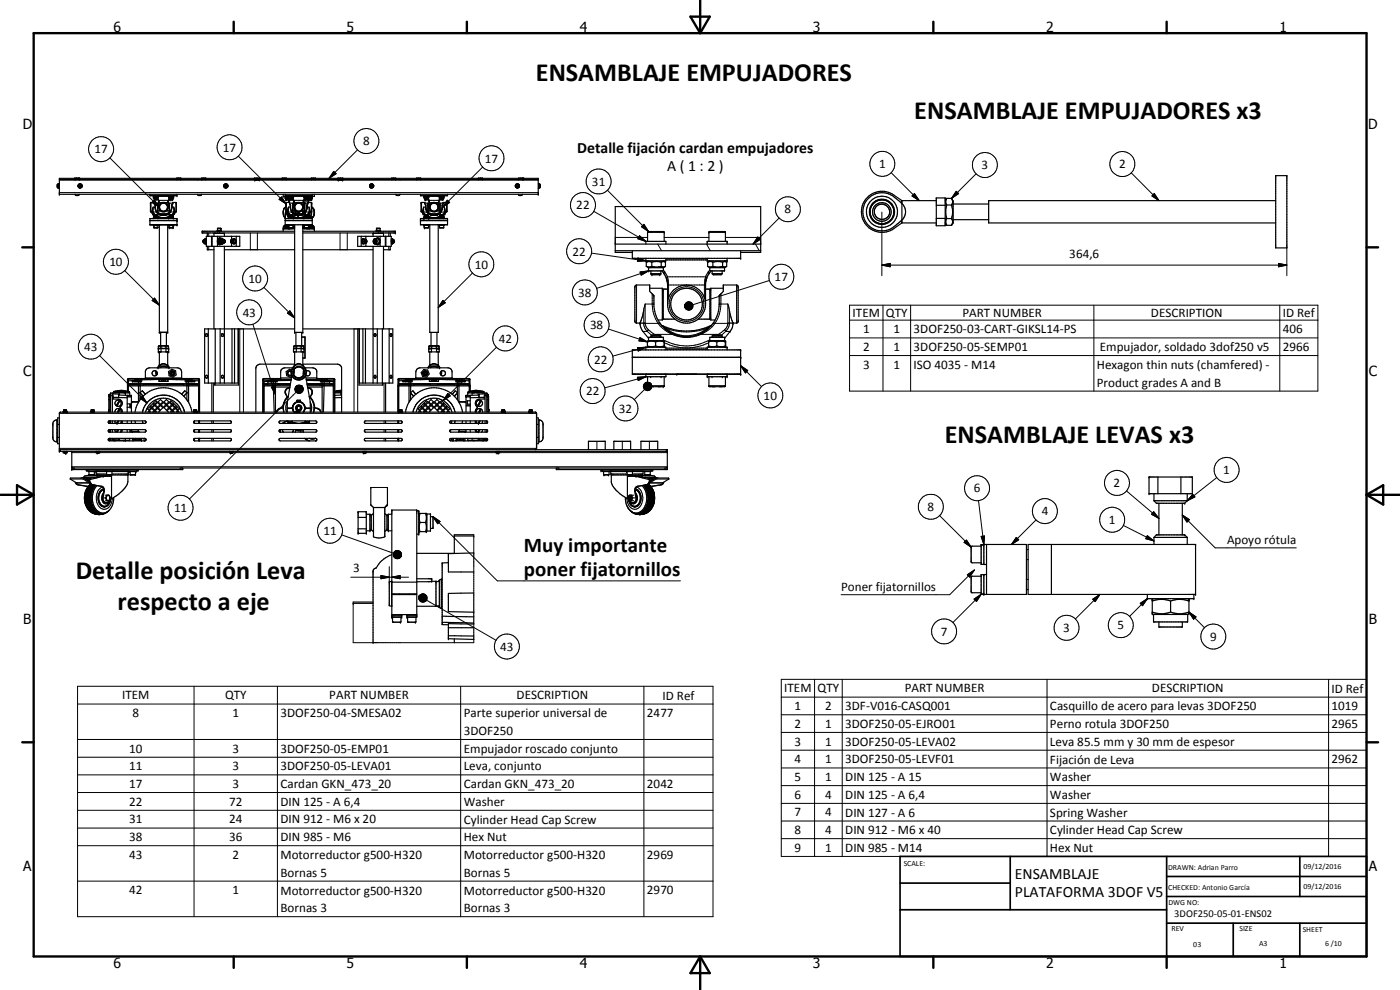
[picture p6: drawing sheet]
<svg xmlns="http://www.w3.org/2000/svg" width="420mm" height="297mm" viewBox="0 0 420 297" stroke-linecap="round" stroke-linejoin="round" font-family="sans-serif">
<defs><g id="words">
<g font-size="7.9">
<text x="160.8" y="24.3">ENSAMBLAJE EMPUJADORES</text>
<text x="274.4" y="35.6">ENSAMBLAJE EMPUJADORES x3</text>
<text x="283.5" y="132.8">ENSAMBLAJE LEVAS x3</text>
<text x="22.7" y="173.9">Detalle posición Leva</text>
<text x="35.3" y="182.9">respecto a eje</text>
</g>
<g font-size="6.3">
<text x="157.3" y="165.7">Muy importante</text>
<text x="157.3" y="172.9">poner fijatornillos</text>
</g>
<g font-size="4.7">
<text x="173.3" y="45.8">Detalle fijación cardan empujadores</text>
<text x="200.2" y="51.2">A ( 1 : 2 )</text>
<text x="304.6" y="263.8">ENSAMBLAJE</text>
<text x="304.6" y="269.2">PLATAFORMA 3DOF V5</text>
</g>
<g font-size="4.2">
<text x="34" y="9.6">6</text>
<text x="104" y="9.6">5</text>
<text x="174" y="9.6">4</text>
<text x="244" y="9.6">3</text>
<text x="314" y="9.6">2</text>
<text x="384" y="9.6">1</text>
<text x="6.8" y="38.7">D</text>
<text x="410.6" y="38.7">D</text>
<text x="7" y="112.9">C</text>
<text x="410.8" y="112.9">C</text>
<text x="7" y="187.1">B</text>
<text x="410.8" y="187.1">B</text>
<text x="7" y="261.4">A</text>
<text x="410.8" y="261.4">A</text>
<text x="34" y="290.4">6</text>
<text x="104" y="290.4">5</text>
<text x="174" y="290.4">4</text>
<text x="244" y="290.4">3</text>
<text x="314" y="290.4">2</text>
<text x="384" y="290.4">1</text>
</g>
<g font-size="3.9">
<text x="28.4" y="46">17</text>
<text x="66.9" y="45.5">17</text>
<text x="109" y="43.6">8</text>
<text x="145.5" y="48.8">17</text>
<text x="263.8" y="50.5">1</text>
<text x="294.6" y="50.8">3</text>
<text x="335.9" y="50.5">2</text>
<text x="177.7" y="55.7">31</text>
<text x="173" y="62.8">22</text>
<text x="235.4" y="64.1">8</text>
<text x="171.8" y="76.7">22</text>
<text x="320.9" y="77.5">364,6</text>
<text x="32.8" y="79.8">10</text>
<text x="142.5" y="80.6">10</text>
<text x="74.6" y="84.9">10</text>
<text x="173.6" y="89">38</text>
<text x="232.5" y="84.3">17</text>
<text x="72.8" y="95">43</text>
<text x="255.9" y="95.1">ITEM</text>
<text x="265.9" y="95.1">QTY</text>
<text x="288.8" y="95.1">PART NUMBER</text>
<text x="345.4" y="95.1">DESCRIPTION</text>
<text x="385" y="95.2">ID Ref</text>
<text x="177.1" y="98.8">38</text>
<text x="259" y="100">1</text>
<text x="268.2" y="100">1</text>
<text x="274.2" y="100">3DOF250-03-CART-GIKSL14-PS</text>
<text x="385" y="100">406</text>
<text x="25.3" y="105.3">43</text>
<text x="149.7" y="102.8">42</text>
<text x="259" y="105.3">2</text>
<text x="268.2" y="105.3">1</text>
<text x="274.2" y="105.3">3DOF250-05-SEMP01</text>
<text x="330.1" y="105.4">Empujador, soldado 3dof250 v5</text>
<text x="385" y="105.3">2966</text>
<text x="178.3" y="109.1">22</text>
<text x="259" y="110.7">3</text>
<text x="268.2" y="110.7">1</text>
<text x="274.2" y="110.7">ISO 4035 - M14</text>
<text x="329.2" y="110.7">Hexagon thin nuts (chamfered) -</text>
<text x="175.9" y="118.6">22</text>
<text x="229.2" y="119.9">10</text>
<text x="329.2" y="116">Product grades A and B</text>
<text x="185.7" y="123.9">32</text>
<text x="367.1" y="142.3">1</text>
<text x="292.2" y="147.7">6</text>
<text x="334.2" y="146.2">2</text>
<text x="52.2" y="153.6">11</text>
<text x="278.4" y="153.3">8</text>
<text x="312.6" y="154.6">4</text>
<text x="97.1" y="160.5">11</text>
<text x="332.8" y="157.2">1</text>
<text x="368.2" y="163.3">Apoyo rótula</text>
<text x="106" y="171.6">3</text>
<text x="252.4" y="177.4">Poner fijatornillos</text>
<text x="282.4" y="190.7">7</text>
<text x="319.1" y="189.7">3</text>
<text x="335.4" y="188.8">5</text>
<text x="150.1" y="195.2">43</text>
<text x="363.2" y="192.3">9</text>
<text x="36.7" y="209.8">ITEM</text>
<text x="67.6" y="209.8">QTY</text>
<text x="98.8" y="209.8">PART NUMBER</text>
<text x="155.1" y="209.8">DESCRIPTION</text>
<text x="198.8" y="209.9">ID Ref</text>
<text x="235.4" y="207.8">ITEM</text>
<text x="245.4" y="207.8">QTY</text>
<text x="271.5" y="207.8">PART NUMBER</text>
<text x="345.7" y="207.8">DESCRIPTION</text>
<text x="399.6" y="207.9">ID Ref</text>
<text x="39.8" y="215.2">8</text>
<text x="69.8" y="215.2">1</text>
<text x="84.2" y="215.2">3DOF250-04-SMESA02</text>
<text x="139.2" y="215.3">Parte superior universal de</text>
<text x="194.2" y="215.2">2477</text>
<text x="238.5" y="213.1">1</text>
<text x="247.6" y="213.1">2</text>
<text x="253.7" y="213.1">3DF-V016-CASQ001</text>
<text x="315.1" y="213.1">Casquillo de acero para levas 3DOF250</text>
<text x="399.6" y="213.1">1019</text>
<text x="139.2" y="220.6">3DOF250</text>
<text x="238.5" y="218.4">2</text>
<text x="247.6" y="218.4">1</text>
<text x="253.7" y="218.4">3DOF250-05-EJRO01</text>
<text x="315.1" y="218.5">Perno rotula 3DOF250</text>
<text x="399.6" y="218.4">2965</text>
<text x="38.8" y="225.8">10</text>
<text x="69.8" y="225.8">3</text>
<text x="84.2" y="225.8">3DOF250-05-EMP01</text>
<text x="139.2" y="225.8">Empujador roscado conjunto</text>
<text x="238.5" y="223.7">3</text>
<text x="247.6" y="223.7">1</text>
<text x="253.7" y="223.7">3DOF250-05-LEVA02</text>
<text x="315.1" y="223.8">Leva 85.5 mm y 30 mm de espesor</text>
<text x="38.8" y="231.1">11</text>
<text x="69.8" y="231.1">3</text>
<text x="84.2" y="231.1">3DOF250-05-LEVA01</text>
<text x="139.2" y="231.1">Leva, conjunto</text>
<text x="238.5" y="229">4</text>
<text x="247.6" y="229">1</text>
<text x="253.7" y="229">3DOF250-05-LEVF01</text>
<text x="315.1" y="229.1">Fijación de Leva</text>
<text x="399.6" y="229">2962</text>
<text x="38.8" y="236.4">17</text>
<text x="69.8" y="236.4">3</text>
<text x="84.2" y="236.5">Cardan GKN_473_20</text>
<text x="139.2" y="236.5">Cardan GKN_473_20</text>
<text x="194.2" y="236.4">2042</text>
<text x="238.5" y="234.3">5</text>
<text x="238.5" y="239.6">6</text>
<text x="247.6" y="234.3">1</text>
<text x="247.6" y="239.6">4</text>
<text x="253.7" y="234.3">DIN 125 - A 15</text>
<text x="253.7" y="239.6">DIN 125 - A 6,4</text>
<text x="315.1" y="234.4">Washer</text>
<text x="315.1" y="239.7">Washer</text>
<text x="38.8" y="241.7">22</text>
<text x="68.8" y="241.7">72</text>
<text x="84.2" y="241.7">DIN 125 - A 6,4</text>
<text x="139.2" y="241.8">Washer</text>
<text x="238.5" y="244.9">7</text>
<text x="247.6" y="244.9">4</text>
<text x="253.7" y="245">DIN 127 - A 6</text>
<text x="315.1" y="245">Spring Washer</text>
<text x="38.8" y="247.1">31</text>
<text x="68.8" y="247.1">24</text>
<text x="84.2" y="247.1">DIN 912 - M6 x 20</text>
<text x="139.2" y="247.1">Cylinder Head Cap Screw</text>
<text x="238.5" y="250.3">8</text>
<text x="247.6" y="250.2">4</text>
<text x="253.7" y="250.3">DIN 912 - M6 x 40</text>
<text x="315.1" y="250.4">Cylinder Head Cap Screw</text>
<text x="38.8" y="257.7">43</text>
<text x="38.8" y="252.4">38</text>
<text x="68.8" y="252.4">36</text>
<text x="69.8" y="257.7">2</text>
<text x="84.2" y="252.4">DIN 985 - M6</text>
<text x="84.2" y="257.8">Motorreductor g500-H320</text>
<text x="139.2" y="252.3">Hex Nut</text>
<text x="139.2" y="257.8">Motorreductor g500-H320</text>
<text x="194.2" y="257.7">2969</text>
<text x="238.5" y="255.6">9</text>
<text x="247.6" y="255.6">1</text>
<text x="253.7" y="255.6">DIN 985 - M14</text>
<text x="315.1" y="255.6">Hex Nut</text>
<text x="84.2" y="263.1">Bornas 5</text>
<text x="139.2" y="263.1">Bornas 5</text>
<text x="38.8" y="268.3">42</text>
<text x="69.8" y="268.3">1</text>
<text x="84.2" y="268.4">Motorreductor g500-H320</text>
<text x="139.2" y="268.4">Motorreductor g500-H320</text>
<text x="194.2" y="268.3">2970</text>
<text x="84.2" y="273.7">Bornas 3</text>
<text x="139.2" y="273.7">Bornas 3</text>
</g>
<text font-size="3.1" x="352.4" y="275.2">3DOF250-05-01-ENS02</text>
<g font-size="2.4">
<text x="271.2" y="259.7">SCALE:</text>
<text x="350.6" y="261">DRAWN: Adrian Parro</text>
<text x="391.2" y="260.6">09/12/2016</text>
<text x="350.6" y="267.1">CHECKED: Antonio García</text>
<text x="391.2" y="266.7">09/12/2016</text>
<text x="350.6" y="271.4">DWG NO:</text>
<text x="351.6" y="279.3">REV</text>
<text x="372" y="279.4">SIZE</text>
<text x="391" y="279.6">SHEET</text>
<text x="358.1" y="284.1">03</text>
<text x="377.9" y="283.8">A3</text>
<text x="397.7" y="283.8">6 /10</text>
</g>
</g></defs>
<g fill="none" stroke="#000" stroke-width=".35">
<path d="M17.5 55.2l-.3 .2v.8l.6 .2M17.5 55.2h.2M17.5 55.2v1.2M17.8 53.5h143.7v.4h-143.7zM17.8 54h143.7v4.3h-143.7zM17.8 55.2l-.1 1.2M22.5 53.9v.1M22.6 58.3l.3 .4 .7-.1 .2-.3M22.6 53.9v.1M23.4 55.8a.64 .64 0 0 1 .7-.6 .64 .64 0 0 1 .6 .7l-.5 .5M23.4 55.8l.2 .4M23.4 55.8l.1 .2"/>
<path d="M23.5 56.1l.6 .3M23.7 56.3h.5M23.8 53.9v.1M23.9 55.6l.3 .3-.3 .1zM24 55.2a.6 .6 0 0 1 .6 .4 .6 .6 0 0 1-.2 .7M45 58.3v.4h8.1v-.4M46 58.7v.2h1.5v-.2M46 59.4h1.3M46 59.4h.2M46.1 59h.3M46.2 59.4v.3h1.1M46.2 59.4h1.1"/>
<path d="M46.2 58.9l-.2 .5M46.4 59.9h.7M46.4 59.7v.2M46.4 59h.7M46.4 59v.4M47.1 59h.4l-.2 .4M47.1 59v.4M47.1 59.7v.2M47.2 59.7l.4 .6M47.3 59.4v.2M47.3 58.9l.1 .1M50.6 58.7v.2h1.5v-.2"/>
<path d="M50.6 59v.4M50.6 59.4h.1M50.6 59h.1M50.6 59h.4M50.7 59.4h.1M50.8 59.4v.2M50.8 59.4h1.1M50.8 58.9l-.1 .1M50.9 59.7l-.3 .5M51 59.7v.2M51 59.9h.7M51 59h.8"/>
<path d="M51 59v.4M51.7 59.7v.2M51.8 59v.4M51.9 58.9l.2 .1v.4M51.9 59.4v.3h-1.1M52 59.4h.1M52 59h-.2M52.1 59.4h-.2M53.1 53.9v.1M54.2 53.9v.1M59.3 58.3l.3 .4 .7-.1 .2-.3M59.3 53.9v.1"/>
<path d="M60.5 53.9v.1M60.6 53.9v.1M61.7 53.9v.1M67.3 55.4a.62 .62 0 0 0 0 .8 .62 .62 0 0 0 .8 .1M67.3 55.5l-.1 .5 .6 .4M67.4 55.3l-.1 .1M67.4 55.3a.62 .62 0 0 1 .8 .1 .62 .62 0 0 1-.1 .9M67.6 55.2l-.2 .1M67.6 55.6h.2l.1 .3-.2 .1zM67.7 55.2a.62 .62 0 0 1 .7 .4 .62 .62 0 0 1-.3 .7M68.1 56.3l-.2 .1M76.5 54h1.3"/>
<path d="M76.5 53.9v.1M76.6 53.9l.1 .1M77 53.9l-.1 .1M77.3 53.9l.1 .1M77.7 53.9l-.1 .1M77.8 53.9v.1M84.7 53.9v.1M85 58.3v.6h3.1v-.2M85.5 58.9v.2h1.1M85.6 58.3v.4h8.1v-.4M85.6 59.2v.3M85.6 59.5l.2 .4h1.1v-.2"/>
<path d="M85.6 59.5l1.2 .1-.1-.1M85.6 59.2h.4M85.6 59.2h.1M85.8 59.1l-.2 .1M85.8 53.9v.1M85.9 59.9h.8M86 59.2v.3M86 59.5l.2 .1M86 59.5l-.1 .1M86.6 58.7v.2M86.6 59l.1 .5M86.6 59.4h.2z"/>
<path d="M86.6 59h.4M86.6 59.2h-.6M86.7 59.5l-.2 .1M86.7 59.9l-.1 .8M86.8 59.4v.3h1.1M86.8 59.4h1.1M86.8 58.9l-.2 .1M87 59.7v.2M87 59.9h.7M87 59h.8M87 59v.4M87.7 59.7v.2"/>
<path d="M87.8 59h.3l-.2 .4M87.8 59v.4M87.8 59.7l.4 .7M87.9 58.9l.1 .1M87.9 59.4v.2M91.2 59v.4M91.2 59.4h1.3M91.2 59h.1M91.2 59h.4M91.3 59.4h.1M91.4 58.9l-.1 .1M91.4 59.4v.2"/>
<path d="M91.4 59.4h1.1M91.5 59.7l-.4 .8M91.6 59.7v.2M91.6 59.9h.7M91.6 59v.4M91.6 59h.8M92.3 59.7v.2M92.4 59v.4M92.4 59h.3M92.5 59.4v.3h-1.1M92.5 58.9l.2 .1M92.6 59.9l.1 .8"/>
<path d="M92.7 59v.4M92.7 59.4h-.2M92.7 59.2h.1M92.7 59.9h.7M92.7 58.7v.2M92.7 59.2v.3M92.7 59.2h.7M92.7 59.5l.2 .1M92.7 59.5l-.1 .1M93.4 59.5l.1 .1M93.4 59.2h.4v.3l-1.3 .1M93.4 59.5l-.2 .1"/>
<path d="M93.4 59.2v.3M93.5 53.9v.1M93.5 59.1l.2 .1M93.7 59.6l-.2 .3h-1.1v-.2M93.8 58.9v.2h-1.1M94.3 58.3v.6h-3.1v-.2M94.6 53.9v.1M101.5 54h1.3M101.5 53.9v.1M101.6 53.9l.1 .1M102 53.9l-.1 .1M102.3 53.9l.1 .1"/>
<path d="M102.7 53.9l-.1 .1M102.8 53.9v.1M110.9 55.6v.4M110.9 56l.2 .2M110.9 55.6l.1 .4M111 56.1l.3 .3 .4-.1M111.2 55.3a.62 .62 0 0 1 .8 .1 .62 .62 0 0 1 0 .8l-.2 .1M111.2 55.3l-.3 .3M111.2 55.3a.6 .6 0 0 1 .9 .2 .6 .6 0 0 1-.4 .9M111.2 56.3l.4 .1M111.4 55.6h.2l.1 .3-.2 .1zM117.6 53.9v.1"/>
<path d="M118.7 53.9v.1M118.8 58.3l.4 .4 .6-.1 .2-.3M118.8 53.9v.1M120 53.9v.1M125.1 53.9v.1M126.2 53.9v.1M126.2 58.3v.4h8.1v-.4M127.2 58.7v.2h1.5v-.2M127.2 59v.4M127.2 59.4h1.3M127.2 59h.1M127.2 59h.5"/>
<path d="M127.3 59.4h.1M127.4 59.4v.3h1.1M127.4 59.4h1.1M127.4 58.9l-.1 .1M127.6 59.9h.7M127.6 59.7v.2M127.7 59h.6M127.7 59v.4M128.3 59v.4M128.3 59.7v.2M128.3 59h.4M128.4 59.7l.3 .5"/>
<path d="M128.5 59.4v.2M128.5 58.9l.1 .1M128.6 59.4h-.1M128.7 59v.4M128.7 59.4h-.2M131.8 58.7v.2h1.5v-.2M131.9 59v.4M131.9 59.4h1.2M131.9 59h.3M131.9 59.4h.1M132 59.4v.2M132 59.4h1.1"/>
<path d="M132 58.9l-.1 .1M132.2 59.9l-.1-.2-.4 .8M132.2 59.9h.7M132.2 59h.8M132.2 59v.4M132.9 59.7v.2M133 59h.3M133 59v.4M133.1 59.4v.3h-1.1M133.1 58.9l.2 .1M133.3 59.4h-.2M133.3 59v.4"/>
<path d="M143.6 53.9v.1M144.7 53.9v.1M154.9 55.3a.64 .64 0 0 1 1 .3 .64 .64 0 0 1-.7 .8M154.9 56.3l.3 .1M155.1 55.7h.4v.2l-.2 .1zM155.5 58.3l.4 .4 .6-.1 .3-.3M155.5 53.9v.1M155.6 55.3l-.1-.1a.58 .58 0 0 0-.8 .4 .58 .58 0 0 0 .4 .7l.2 .1M155.8 55.4v.7l-.5 .3M156.8 53.9v.1M157.1 53.9v.1M161.5 55.2l.2 1.2"/>
<path d="M161.7 55.2h.2M161.8 55.2v1.2M161.9 55.2l.2 .2v.8l-.6 .2M260.3 59.8a6 6 0 0 1 9 .1l.4 .3a3.7 3.7 0 0 1 1.3 5.5l-1.1 1a6.5 6.5 0 0 1-8.2 1.8 5.8 5.8 0 0 1-1.4-8.7zM281 59.4h2.7v8.3h-2.7zM284.1 59.5a1.74 1.74 0 0 0 0 2M284.1 59.5l-.4 .8M284.1 59.5h1.5M285.6 59.5l.4 .8v6.5l-.4 .8M285.6 59.5a1.63 1.63 0 0 1 0 2M382.9 52.7h3.3v21.7h-3.3zM45 65.6h8.1v1.8h-8.1z"/>
<path d="M45 66.2h8.1M45.2 63.5l.1 .1M45.6 63.6l-.4-.1v-2.6l1.1-.2v.5l.3 .3 .3 1.7 .6 .9M45.6 63.6l.6 1.1M45.6 63.5h.1M46 62.1l-.4 1.5M46 65.6v-.2h1.5v.2M46 67.4v.2h1.5v-.2M46.1 65.3h1.3M46.1 65h.6M46.1 67.6l.1 .8M46.1 65.4h.1"/>
<path d="M46.2 64.9v-.3h1.1v.3M46.2 64.9h1.1M46.2 64.9l-.1 .5M46.3 61h1v2.4h-.4M46.4 64.6h.1M46.4 64.6h.7M46.4 68.4h.2M46.5 64.5l-.1 .1M46.7 65v.3M46.7 65h.7M46.9 68.4h.2M47.1 64.5v.1"/>
<path d="M47.1 64.6h.1M47.2 63.8a4.2 4.2 0 0 0 3.7 0M47.3 63.2h.1M47.3 63.9l.2 .2M47.3 61v2.3h.9M47.3 64.9l.1 .5M47.4 65.4h-.1M47.4 67.6l-.1 .8M47.5 64.1l1.4 .5M47.5 60.2l.2 2a1.43 1.43 0 0 0 2.1 1.1 1.43 1.43 0 0 0 0-2.4 1.43 1.43 0 0 0-2.1 1.1M47.5 64.1l.9 .4M47.7 61l-.4 .1"/>
<path d="M47.8 67.4v32.3h2.5v-32.3M48.6 64.6h.3M50.5 61l.4 .1M50.5 60.5v1.6M50.6 60.2l-.1 .3M50.6 65.6v-.2h1.5v.2M50.6 67.4v.2h1.5v-.2M50.6 64.1l-.8 .4-.9 .1M50.6 64.1l-.7 .3M50.7 65.3h1.3M50.7 65h.6M50.7 65v.4"/>
<path d="M50.7 67.6l.1 .8M50.7 65.4h.1M50.8 63.9l-.2 .2M50.8 61v2.3h-.9M50.8 63.2h.1M50.8 64.9v-.3h1.1v.3M50.8 64.9h1.1M50.8 64.9l-.1 .1M51 64.6h.1M51 64.6h.7M51 68.4h.2M51.1 64.5l-.1 .1"/>
<path d="M51.3 65v.3M51.5 68.4h.2M51.6 64.5l.1 .1M51.7 64.6h.1M51.8 61h-.9v2.4h.3M51.9 64.9h.1M52 64.9v.5M52 67.6l-.1 .8M52 64.9l-.7 .1M52 65.4h-.1M52.1 62.1a2.23 2.23 0 0 1-.2 2.6M52.9 60.7h-1.1v.5l-.2 .3a3.2 3.2 0 0 1-1 2.6"/>
<path d="M52.9 60.7v.1M52.9 63.5l-.1 .1M52.9 63.5l-.4 .1M52.9 60.8v2.7M60.9 72.6l.1 .1M61 72.1v.6M61 72.7l.1 .1M61 72.1l-.1 .2M61.1 72l-.1 .1M61.1 72.8l.2 .1M61.1 72.8h.1M61.2 72l-.1 .1"/>
<path d="M61.3 72l-.1 .1a.78 .78 0 0 0 .7 1.1M61.3 71.9l-.2 .1M61.9 72.5v.3M61.9 70.9h10.1v3h-10.1zM61.9 71.8l-.2 .5 .2 .8M61.9 72.1v.2M61.9 71.6l-.6 .4M62.2 73.9v1h2M62.2 69.9v1M63.5 70.9v3M63.7 70.9v3M64.2 70h3.1"/>
<path d="M64.2 70v.9M64.2 73.9v24.8M64.3 69.9l-.1 .1M65.2 69.4v-.3h1.2v.3M65.2 69.3h1.2M65.3 68.5v.6M65.3 70.9v1.2M65.3 72.8v1.1M65.3 72.8l.4 .6 .8-.2M65.3 72.1v.7M65.3 68.5h1v.6M65.3 68.5h.1"/>
<path d="M65.4 69.1l.1 .2M65.5 72.5l.4 .8h.3M65.5 72.5h.3M65.7 71.7h.4M65.7 71.7l-.2 .8M65.8 72.5l.4 .8M65.9 71.6l-.2 .1M65.9 71.4a1.11 1.11 0 0 0-.5 1 1.11 1.11 0 0 0 .6 1M66.1 71.7l-.3 .8M66.5 71.5l-.8-.1-.4 .7M66.6 72l.7-.1 .3 .6-.1 .3-.8 .1-.3-.5zM66.7 71.5l-.6 .2"/>
<path d="M66.7 71.7l-.4 .1-.2 .3 .1 .8 .5 .3M66.7 71.7a.79 .79 0 0 0-.5 .7 .79 .79 0 0 0 .5 .8M66.7 71.7l.4 .2M66.7 71.5l.1 .2M66.7 71.5l-.7 .1M66.9 73.1l-.7 .2M66.9 73.1l-.2 .1M67.1 71.9l-.2 .4 .2 .6M67.1 72.9l-.2 .2M67.2 69.9l.1 .1M67.3 74.9h21.1M67.3 70v.9"/>
<path d="M67.3 73.9v41M67.5 72.1l-.3-.1-.2 .2v.4l.3 .2 .3-.4M67.5 72.1l.1 .2M69.4 72.2l.2-.1 .2 .1v.4l-.2 .2-.2-.2M69.4 72.2v.4M69.4 72.2h.3M69.4 71.9l.9-.1a.72 .72 0 0 1 0 1.2h-.7l-.3-.2zM69.4 72.6h.3M69.5 70.9v.9M69.5 73v.9M69.7 72.6h.1M69.7 72.2v.4"/>
<path d="M69.8 72.2h-.1M69.9 71.8l.2-.1a.7 .7 0 0 1 .7 .8 .7 .7 0 0 1-.9 .5M70.3 71.7a.84 .84 0 0 1 0 1.5M70.9 70.9v3M85 68.7h3.4M85 68.1v.3M85 68.4l.2 .1M85.3 68l.1 .1M85.4 67.7h.7M85.4 68.4l-.2 .1M85.4 68.4h.7M85.4 67.7h.1"/>
<path d="M85.4 68.1v.3M85.6 65.6h8.1M85.6 66.2h8.1M85.6 68l-.2 .1M85.7 63.8l-.1 3.6h8.1v-2M85.8 60.8v2.7M85.8 63.5h.1M85.8 62.1a1.48 1.48 0 0 0-.8 1.8l.2 1 .4 .5M85.8 60.7h1.1v.5l.3 .3a2.53 2.53 0 0 0 1.9 3 2.53 2.53 0 0 0 3-2v-1l.3-.3v-.5h1.1M85.8 63.5l.4 .1M85.8 60.7v.1M85.9 68l.2 .1"/>
<path d="M86 63.6l.1 .9 .6 .7M86.1 68.4h.2M86.1 67.7h.1M86.1 68.1v.3M86.2 63.8l.6 .9M86.3 68l-.2 .1M86.3 68.4v.1M86.3 67.9v-.2h-1.1l-.2 .4M86.4 68l.1 .4M86.4 68l-1.4 .1M86.5 67.4l.2 .4M86.5 68.7v-.2h-1.5v.9"/>
<path d="M86.5 68.4l-.2 .1M86.5 68.4h-.1M86.6 62.1l-.1 .3a2.17 2.17 0 0 0 .2 2.5M86.6 65.6v-.2h1.5v.2M86.6 67.4v.2h1.5v-.2M86.7 65h.5M86.7 65.3h1.2M86.7 65.3l.1 .1M86.7 64.9v.4M86.7 67.6l.1 .8h1.1M86.8 64.9v-.3h1.1v.7M86.8 64.9h1.2"/>
<path d="M86.8 64.9h-.1M86.9 61h.9v2.4h-.3M87 64.6h.1M87 64.6h.7M87.1 68.4l.1 .1M87.1 64.5l-.1 .1M87.1 68.5h.1M87.2 65v.3M87.2 65h.7M87.7 64.5v.1M87.7 64.6h.1M87.8 63.8l1.5 .4 1.5-.2"/>
<path d="M87.8 63.2h.1M87.9 61v2.3h.9M87.9 64.9h.1M87.9 65.3l.1 .1M88 67.6v.7M88 68l.1 .1M88 68.3l-.1 .1M88 67.7h.3v.2M88 67.9l.3 .1M88 64.9v.4M88 65.3h.1M88 65.3v.1"/>
<path d="M88 65.4h-.1M88.1 68.1v.3M88.1 68.4l-.9 .1M88.1 68.4h.1M88.2 60.3v1.8M88.2 61l-.4 .1M88.3 68l-.2 .1M88.3 68h.1M88.4 69.4h-27.7v.5h27.7M88.4 68.5h-1.5v.2M88.4 67.4v32.3h2.5v-32.3M88.4 68.4h-.1"/>
<path d="M88.5 63.3v.8M89.2 63.5l.1 .3M89.6 63.6l-.1 .6M89.7 63.6v.6M90.9 69.4h27.7v.5h-27.7M90.9 74.9h21.1M90.9 68.5h1.5v.2M90.9 68.7h3.4v.7M90.9 63.3v.7M91 63.3v.7M91 68.4v.1M91 67.9l-.1 .1 .4-.1"/>
<path d="M91.1 60.5v1.7a1.43 1.43 0 0 1-2.2 1.1 1.43 1.43 0 0 1 0-2.4 1.43 1.43 0 0 1 2.2 1.1M91.1 61l.4 .1M91.1 68l.1 .1M91.2 60.2l-.1 .3M91.2 65.6v-.2h1.5v.2M91.2 67.4v.2h1.5v-.2M91.2 68.1v.3M91.2 68.4h-.1M91.2 68.4h1.1M91.3 65v.3h1.2M91.3 64.9l.5 .1M91.3 64.9v.1"/>
<path d="M91.3 65.3l.1 .1M91.3 67.7h-.3v.2M91.3 67.6l.1 .8h1.1l.1-.8M91.3 68l-.1 .1M91.4 61v2.3h-.9M91.4 64.9v-.3h1.1v.3M91.4 63.2v.6M91.4 64.9h1.1M91.4 64.9l-.1 .1M91.4 64.9h-.1M91.5 63.8l-.7 .2M91.6 64.6h.1"/>
<path d="M91.6 64.6h.7M91.6 64.5v.1M91.8 65h.7M91.8 65v.3M92.2 68.4v.1M92.2 64.5l.1 .1M92.3 64.6h.1M92.4 61h-.9v2.4h.3M92.5 65v.3M92.5 65.3l.1 .1M92.5 64.9h.1M92.6 64.9v.4"/>
<path d="M92.6 64.9l-.1 .1M92.6 65.3v.1M92.6 65.4h-.1M92.7 62.1l.5 1.5M92.8 68.7v-.2h1.5v.2M92.8 68.1v.3M92.8 68.1l.2-.4h1.1l.2 .4M92.8 68.1h1.5M92.8 68.4l.2 .1M92.8 67.4l-.2 .4M93.1 68l.1 .1M93.2 67.7h.7"/>
<path d="M93.2 63.6l-.7 1.1M93.2 68.4l-.2 .1M93.2 68.4h.7M93.2 67.7h.1M93.2 68.1v.3M93.4 68l-.2 .1M93.5 60.7v.1M93.5 63.5l-.1 .1M93.5 63.5l-.3 1.4M93.5 60.8v2.7M93.5 63.5l-.3 .1M93.5 62.1a2.03 2.03 0 0 1 0 3.3l-.8-.2"/>
<path d="M93.5 62.4a1.65 1.65 0 0 1 .1 2.8l-.4-.3-.2-.7M93.7 68l.2 .1M93.9 68.4h.4M93.9 68.1v.3M93.9 67.7h.1M94 68l-.1 .1M94.3 68.1v.3M94.3 68.4h-.2M107.3 70.9h10.1v3h-10.1zM108.4 70.9v3M108.9 71.9l.8-.1a.68 .68 0 0 1 .4 .6 .68 .68 0 0 1-.4 .6l-.8-.1-.2-.2zM109 71.7a.86 .86 0 0 0 0 1.5"/>
<path d="M109.4 71.8l-.1-.1a.69 .69 0 0 0-.8 .8 .69 .69 0 0 0 .9 .5M109.5 72.2h.1M109.6 72.2h.3M109.6 72.6h.3M109.6 72.6h-.1M109.6 72.2v.4M109.8 70.9v.9M109.8 73v.9M109.9 72.2l-.2-.1-.2 .1v.4l.2 .2 .2-.2M109.9 72.2v.4M110 72v.1M112 70h3.1"/>
<path d="M112 70v.9M112 73.9v41M112.1 69.9l-.1 .1M112.2 71.8l.3-.2h.9a.87 .87 0 0 1 .5 .9 .87 .87 0 0 1-.7 .7h-.6a.97 .97 0 0 1-.4-1.4zM112.3 72.3v.4M112.3 72.3l.2-.3 .3 .1-.2 .7-.3-.1M112.3 72.3h.3M112.6 72.3l.1 .4h-.4M112.7 72.1l-.1 .2M112.8 73.2l.3 .2 .6-.1M112.9 69.3l1.2 .1M113 69.1l.1-.6h.9l.1 .8"/>
<path d="M113.1 69.1l.1 .2v-.2M113.3 71.4l.4 .2M113.7 71.6l.2 .6-.2 1M113.7 71.5l-.6-.1-.3 .2M113.7 71.5l.4 .6M114.1 70.9v3M114.1 72.8l-.2 .4-.6 .2M114.1 69.1h-1.2v.3M115 69.9l.1 .1M115.1 70v.9M115.1 73.9v24.8M115.6 70.9v3"/>
<path d="M115.8 70.9v3M117.1 73.9v1h-2M117.1 69.9v1M117.4 71.8l.2 .5M117.4 71.6h.2M117.6 72.3l-.2 .8M117.6 72.3v.1M117.6 71.6l.4 .3M117.6 71.6l.3 .8M117.6 72.4v.1M117.6 72.4h.3M117.7 71.7l.4 .5-.2 .7"/>
<path d="M117.9 72.9l-.2 .3M117.9 72.4l-.3 .8M118 71.9a.49 .49 0 0 1 .4 .5 .49 .49 0 0 1-.4 .5M118 72.9l-.6 .3M126.2 65.6h8.1v1.8h-8.1zM126.2 66.2h8.1M126.4 63.5h.1M126.4 60.8v2.7M126.4 60.7h1.1l.6 2.7M126.4 63.5l.4 .1M126.4 60.7v.1M127.2 62.1l-.1 .3a1.74 1.74 0 0 0 .3 2.3"/>
<path d="M127.2 65.6v-.2h1.5v.2M127.2 67.4v.2h1.5v-.2M127.3 65h.5M127.3 65.3h1.3M127.3 65.3l.1 .1M127.3 67.6l.1 .8h1.1l.1-.8M127.4 64.9l-.1 .4M127.4 64.9v-.3h1.1v.3M127.4 64.9h1.1M127.5 61h.9v2.4h-.3M127.6 64.6h.1M127.6 64.6h.7"/>
<path d="M127.7 64.5l-.1 .1M127.8 65h.7M127.8 65v.3M128.1 63.4a3.2 3.2 0 0 0 4.3 0M128.3 64.5v.1M128.3 64.6h.1M128.4 63.2h.1M128.5 63.3h.9M128.5 65l.1 .4M128.5 64.9h.1M128.6 63.9l.6 .5M128.6 64.9l-.1 .1"/>
<path d="M128.6 64.9v.1M128.6 65.1v.2M128.6 65.3v.1M128.6 65.4h-.1M128.7 60.2l.1 .3M128.8 60.5v1.6M128.8 62.1a1.44 1.44 0 0 0 .8 1.3 1.44 1.44 0 0 0 1.5-.1M128.8 61l-.4 .1M129 67.4v32.3h2.5v-32.3M129.8 64.6h.4M131.3 64.4l.7-.5-1 .6M131.6 62a1.42 1.42 0 0 0-1.4-1.3 1.42 1.42 0 0 0-1.4 1.4"/>
<path d="M131.7 60.5l-.1 2.1-.5 .7M131.7 61l.4 .1M131.8 65.6v-.2h1.5v.2M131.8 67.4v.2h1.5v-.2M131.8 60.2l-.1 .3M131.9 65h.5M131.9 65.3h1.3M131.9 67.6l.1 .8h1.1l.1-.8M131.9 65.4h.1M132 61v2.3h-.9M132 63.2h.1M132 64.9v-.3h1.1l.1 .8"/>
<path d="M132 64.9h1.2M132 64.9l-.1 .5M132.2 64.6h.1M132.2 64.6h.7M132.2 64.5v.1M132.4 65v.3M132.4 65h.7M132.9 64.5v.1M132.9 64.6h.1M133 61h-.9v2.4h.3M133.1 64.9h.1M133.2 64.9v.5"/>
<path d="M133.2 65.4h-.1M133.3 62.1l.5 1.5M133.8 63.6l-.7 1.1M134.1 60.7h-1.1l-.6 2.7M134.1 60.7v.1M134.1 63.5l-.1 .1M134.1 63.5l-.3 .1M134.1 60.8v2.7M184.6 73.2h43.7M184.6 75.2h43.7M189.8 75.2v2.3h32.5v-2.3M189.8 75.7h-5.2v-13.7h43.7v13.7h-6"/>
<path d="M193.8 73.2v-.8h6v.8M193.8 77.5v.8h6v-.8M194.1 80l.5 .3M194.3 72.4v-2.7l.2-.2h4.8v2.9M194.6 78.3l-.5 .3M195.6 78.7v1.2M195.6 78.7l-.8-.3-.8 .3v1.2l.6 .2 1-.2M195.6 79.9l1.1 .2 1.7-.2M195.6 78.7l1.4-.3 1.4 .3M198.4 78.7l.7-.3 .6 .3v1.2l-.4 .2-.9-.2M198.4 78.7v1.2M199.1 78.3l.5 .3"/>
<path d="M199.6 80l-.5 .3M212.2 73.2v-.8h6v.8M212.2 77.5v.8h6v-.8M212.5 80l.5 .3M212.8 72.4v-2.8l.1-.1h4.7l.1 2.9M213 78.3l-.5 .3M213.9 78.7l-.7-.3-.8 .3v1.2l.6 .2 .9-.2M213.9 79.9l1.2 .2 1.8-.2M213.9 78.7l1.5-.3 1.5 .3M213.9 78.7v1.2M216.9 78.7l.6-.3 .6 .3v1.2l-.5 .2-.7-.2M216.9 78.7v1.2"/>
<path d="M217.5 78.3l.5 .3M218 80l-.5 .3M261.1 63.3l.1 1M261.2 64.3l.7 1.6 1.6 1M261.2 64.3l.5 1.3a3.1 3.1 0 0 0 2.2 1.5M261.9 61.3l-.8 1.6M262.3 60.9l-.4 .4M262.7 62.3a2.34 2.34 0 0 1 3.9 0l.4 1.1-.4 1.5M262.8 62.2a2.31 2.31 0 0 0 .6 3.2 2.31 2.31 0 0 0 3.2-.5M263 60.4a3.4 3.4 0 0 1 3.5 .1M263 60.4l-.5 .3M263 60.4l1.3-.4a3.4 3.4 0 0 1 2.6 .7"/>
<path d="M263 60.4a3.6 3.6 0 0 0-1.8 3.9M263.6 66.9l.4 .2M263.9 67.1h.5M266.9 60.7l.3 .3M266.9 66.3l-1.2 .7-.9 .1M267 66.3l-1.2 .7-1.8 .1M267.2 61l.3 .4M267.5 61.3a3.4 3.4 0 0 1 .3 4M267.6 65.6l-.6 .7M267.8 61.8l.5 1.3M268.3 63.9l-.4 1.3-1 1.1M270.7 60.2h10.3"/>
<path d="M270.7 66.9h10.3M270.7 60.2v6.7M270.7 60.2a12 12 0 0 0-4.1-2.5 6.2 6.2 0 0 0-8 6.8 6.2 6.2 0 0 0 9.6 4.1l2.5-1.7M281 61.6h2.7M281 65.5h2.7M283.7 66.8l.4 .8M284.1 65.6h1.5M284.1 67.6h1.5M284.1 61.5h1.5M284.1 65.6a1.8 1.8 0 0 0 0 2M284.1 61.5a6.8 6.8 0 0 0 0 4.1M285.6 61.5a6.3 6.3 0 0 1 0 4.1"/>
<path d="M285.6 65.6a1.69 1.69 0 0 1 0 2M286 65.9h10.7M286 61.2h10.7M382.9 60.2h-86.2v6.7h86.2M48.2 99.7v4M49.9 99.7v4M62.5 98.7v16.2M64.6 98.7v16.2M66.1 98.7v16.2M69.6 98.7v16.2M70.4 98.7v16.2M71.4 98.7v16.2h-10v-16.2h27"/>
<path d="M71.6 98.7v16.8h-7.2v-.6M88.8 99.7v4M90.5 99.7v4M90.9 98.7h27v16.2h-10v-16.2M107.7 98.7v16.8h7.2v-.6M108.9 98.7v16.2M109.7 98.7v16.2M113.2 98.7v16.2M114.8 98.7v16.2M116.8 98.7v16.2M129.4 99.7v4M131.1 99.7v4"/>
<path d="M192.1 96.9h-1.1l-.5-.5 .1-10.5 .4-.4h4v1.9l1.2 1.2a12.6 12.6 0 0 0 1.7 8.2 9.9 9.9 0 0 0 14.9 1.5M192.1 96.9l.4 1.8 2.1 2.8M193.6 91.2l-.8 3.8-.7 1.9M194.6 80.3v1h4.5M194.6 80.3h4.5M195 86.5h3.8v9.5h-1.3M195.4 82.1h2.9M195.4 82.1l.3 .3h2.3l.3-.3M195.4 81.3v.8M198.3 81.3v.8M198.6 97.7a17.7 17.7 0 0 0 14.6 .1l.2-.1M198.7 81.3l1.4 2.4"/>
<path d="M198.8 95.5h.2M198.8 87h.2M199.1 80.3v.8M199.2 98.2a9.2 9.2 0 0 0 7.2 2.8M200 83.5l.3 1.1M200.4 86.7h-1.4v9.1h3.6M200.4 91.1a5.7 5.7 0 0 1 5.6-5.5 5.7 5.7 0 0 1 5.7 5.5M211.7 86.7h1.4v9.1h-3.6M212 83.9l-.2 .5M212.1 83.5l-.4 1.7v6.5a5.7 5.7 0 0 1-5.7 5.3 5.7 5.7 0 0 1-5.6-5.3v-6.3l-.3-1.5M212.1 83.5l-.2 .4M213 80.3h4.5"/>
<path d="M213 80.3v.8M213.1 95.5h.2M213.1 87h.2M213.4 81.3l-1.3 2.2M213.7 82.1h3M213.7 82.1l.3 .3h2.4l.3-.3M213.7 81.3v.8M215.8 88.7v2.5a9.7 9.7 0 0 1-6.2 9.2M215.9 88.6l1.2-1.2v-1.9h4l.4 .4v10.7l-.4 .3h-1.1M215.9 88.6l-.1 .1M216.7 81.3v.8M217.1 86.5h-3.8v9.5h1.3"/>
<path d="M217.5 80.3v1h-4.5M218.4 91.2l1.6 5.7M220 96.9h.1M220 96.9a3.8 3.8 0 0 1-.9 2.5l-1.6 2.1M32.8 118.7l-.1 5M33.1 118.3l-.3 .1v.8h.3M33.7 119.7l1.8 .1a1.32 1.32 0 0 1 1.2 1 1.32 1.32 0 0 1-.6 1.4l.5 .9v.6M33.7 118.2h1.9v1.1h-1.6M33.9 118.2v-.3h5v.7M34 118.7v1M34.1 119.3h4.1M34.1 117.5v.4"/>
<path d="M34.1 117.5h.5M34.3 117.6h.7M34.3 117.6v.3M34.6 117.6h2.5M34.6 117.6v.3M35.4 117.5h.1M35.6 118.5l2.6 .1M35.7 117.3l-1.4 .3M35.7 117.3h.1M35.8 117.2l-1.7 .3M35.8 117.2h.3M35.9 117.3l-.6 .1 .4-.1"/>
<path d="M35.9 117.3h.1M36 117.3l1.3 .3M36.3 117.1l-.5 .1M36.3 117.2l2.5 .3M36.4 117.1l-.6 .1M36.6 117.6h.7M37 117.5h1.8M37.1 117.6v.3M37.3 117.6v.3M37.6 117.9v.7M38.2 118.6h1.2v5.1M38.2 118.9h1.2"/>
<path d="M38.2 118.6v5.1M38.3 117.3v-3.5l.2-.2h21.1l.3 .3v9.8M38.3 115.5h21.5v8.2M38.3 115.5v.3M38.4 115.8h3.7M38.4 115.1h21.3M38.4 115.4h3.2M38.5 113.8l-.1 3.6M38.5 114.3v3.1M38.5 114.3h-.1M38.5 113.8l21-.1 .2 .2-.1 9.8M38.5 113.8h.1"/>
<path d="M38.8 117.5v.4M39.7 114.2h.7M39.7 114.2l-1.2 .1M40.4 114h1.3v.5h-1.3zM40.5 114.5v.1M40.6 114l-.2 .1M40.9 114l.2 .1M41.1 114.1v.4M41.2 114l-.1 .1M41.5 114l.2 .1M41.6 115.4h14.9M41.6 115.5v5"/>
<path d="M41.6 114.5v.9M41.7 115.5h.1M42 117.9l1 .9-.9-.9M42 117.9h.1M42.1 117.8l-.1 .1M42.1 117.9l-.1 2.1M42.1 114.6v3.2M42.5 114l-.8 .2M42.5 114v.6h-2.8v-.4M42.7 117.3l.9 1M42.7 117.3l-.6 .5M43.6 113.6v-2.2l.4-.7 .4-.2 8.8-.1a1.3 1.3 0 0 1 1.3 1.2v2"/>
<path d="M44.3 117.8l-.1 .1M46.8 111.3l.1 1.3M46.9 113.7l-.1 .2M46.9 111.4l.1 1M47.2 111.9l-.1 .5M47.5 103.9v.5M47.5 104.6h3.1v1h-3.1zM47.5 103.9l.3-.2h2.5l.3 .2M47.5 104.4h.8M47.5 103.9h.8M47.5 104.4l.3 .2M47.7 113.8h2.7"/>
<path d="M47.7 113.8v.6h2.7v-.6M47.7 113.8l-5.2 .2M47.7 109.9h2.5l.5 .4M47.7 109.9l-.3 .4M47.7 109.9a1.44 1.44 0 0 1 1.4-.8 1.44 1.44 0 0 1 1.3 .8M47.8 105.6v3.9M47.8 109.5h2.5M47.8 109.5l-.6 .9M48 110.4l.8-.4h.5l.9 .4M48.3 103.9v.5M48.3 104.4h1.5M48.3 103.9h1.5"/>
<path d="M48.3 104.6v1M48.4 113.9v.4h1.3v-.4M48.5 114.3v.1M48.6 113.9l-.2 .1M48.9 113.9l.2 .1M49.1 114v.3M49.2 113.9l-.1 .1M49.5 113.9l.2 .1M49.6 114.3v.1M49.8 103.9v.5M49.8 104.6v1M49.8 104.4h.8"/>
<path d="M49.8 103.9h.8M50.3 105.6v3.9M50.3 109.5l.7 .9M50.4 113.8l5.2 .2M50.6 104.4l-.3 .2M50.6 103.9v.5M50.6 111.5l1-.7 1.1 .5 .2 1.2-1.1 .7-1.1-.5zM51.3 113.7v.2M53.8 117.8l.1 .1M55.2 118.9l.9-1v2.1M55.4 117.3l-.8 1M55.4 117.3l-.9 1"/>
<path d="M55.4 117.3l.7 .5M55.6 114l.8 .2M55.6 114v.6h2.9v-.4M56 114.6l.1 1.2M56.1 115.8h3.6M56.1 115.8v2M56.1 117.8l-1 1M56.4 114h1.3v.5h-1.3zM56.4 115.5h.1M56.5 114.5v.1M56.5 115.5l.1 5.2M56.5 114.6v.8"/>
<path d="M56.6 114l-.2 .1M56.9 114l.2 .1M57.1 114.1v.4M57.2 114l-.1 .1M57.5 114l.2 .1M57.6 114.5v.1M57.7 114.2h.8M58.5 114.2l1.1 .1M59.6 115.4v.1M59.6 114.3h.1M59.7 114.3v.8M59.7 115.1v.3h-3.2"/>
<path d="M59.7 115.5v8.2M63.6 114.9v8.8M64.5 114.9v.6M66.6 100.1a.37 .37 0 0 1 .5 .4 .37 .37 0 0 1-.6 .2zM79 115.5h8.1M79 115.8h8.1M79 115.1h8.2M79 115.4h8.2M79 114.3h.1M79 114.3l.3 .2M79.1 114.3h.1M79.1 115.4v.1"/>
<path d="M79.3 114.5v9.2M81.1 114h1.2v.5h-1.2zM81.1 114.4l-1.8 .1M81.1 114.2l-2 .1M81.1 114.5v.1M81.2 114l-.1 .1M81.5 114l.1 .1M81.6 114.1v.4M81.8 114l-.2 .1M82 114.6l.3 9.1M82.1 115.5h.1M82.1 114l.2 .1"/>
<path d="M82.2 114.5v.1M82.3 114.2h.3M82.3 114.4h.3M82.6 114.2v.2M82.7 114.2h.5M82.7 114v.2M82.7 114.6v9.1M82.7 114.2l-.1 .2M82.7 114l-.1 .2M83.2 114.2v.4l-2.9-.1M84.2 113.6l-5.3 .1v10M86.2 119.1l-1 1.7-.3 1.5"/>
<path d="M86.2 119.1l.1 .1M86.3 119.2h.1M86.5 119a4.6 4.6 0 0 0-1.3 4.7M86.5 119l-.2 .2M86.9 116.4a1.31 1.31 0 0 0-1.1 1.9l.5 .9M87 116.3a1.32 1.32 0 0 0-1.3 .6 1.32 1.32 0 0 0 .1 1.4l.4 .8M87.4 111.5a.62 .62 0 0 0-.9 .1 .62 .62 0 0 0 .1 .9l.3 .1 .5-.2M87.4 111.4a.74 .74 0 0 0-1.1 .7 .74 .74 0 0 0 1.2 .5M87.4 114.1l-4.2 .1M87.4 113.9l-4.7 .1M87.4 111l-.5-.2-1 .7 .1 1.2 1.1 .5 .5-.3M87.4 113.7l-8.3 .1-.1 9.9"/>
<path d="M87.5 112.5a2.29 2.29 0 0 0 2.2 1.6 2.29 2.29 0 0 0 2.1-1.6M87.6 112.8l-1.4 7.8v1.8h1.6M87.8 110.4h-2.3l-1.1 .5-.2 2.8M88.1 104.6h3.1v1h-3.1zM88.2 103.9l.2-.2h2.5l.3 .2M88.2 104.4h.7M88.2 103.9h.7M88.2 104.4l.2 .2M88.2 103.9v.5M88.3 111.3v.7M88.4 109.3h-10.3a1.3 1.3 0 0 0-1.3 1.2v13.2M88.4 105.6v3.9"/>
<path d="M88.4 109.5h2.5M88.4 109.5l-1 1.6 .1 1.4M88.5 110.5a1.61 1.61 0 0 1 2.6 .5l-.1 1.7a1.66 1.66 0 0 1-2.8-.2l.1-1.7zM88.5 109.6a1.5 1.5 0 0 1 2.6 .5 2.2 2.2 0 0 1 0 3.2 2.2 2.2 0 0 1-3.2-.3 2.2 2.2 0 0 1 .5-3.1zM88.9 103.9v.5M88.9 104.4h1.5M88.9 103.9h1.5M88.9 104.6v1M90.4 104.6v1M90.4 104.4h.8M90.4 103.9h.8M90.4 103.9v.5"/>
<path d="M90.5 101.1h1.1v6.3h-.7M90.9 109.3h10.3l.9 .3 .4 .7v13.4M90.9 107.4h.6M90.9 105.6v3.9M90.9 109.5a2.58 2.58 0 0 1 .9 3M91 111.5v.7M91.2 104.4l-.3 .2M91.2 103.9v.5M91.5 110.4h2.3l.9 .3 .4 .7v2.3M91.7 112.8l1.4 7.8v1.8h-1.6M91.9 113.9l4.8 .1M91.9 113.7l8.4 .1v9.9"/>
<path d="M91.9 111.3a.77 .77 0 0 1 1.2 .8 .77 .77 0 0 1-1.3 .5M91.9 114.1l4.3 .1M92.1 115.1h8.2M92.1 115.4h8.2M92.2 115.5h8.1M92.2 115.8h8.1M92.3 116.3a1.36 1.36 0 0 1 1.3 2l-.5 .8M92.4 116.4a1.31 1.31 0 0 1 1.1 1.9l-.5 .9M92.8 119a4.6 4.6 0 0 1 1.3 4.7l.2-1.4M92.8 119l.2 .2M93.1 119.1l1 1.7 .3 1.5M93.1 119.1l-.1 .1"/>
<path d="M95.1 113.6h5.1l.2 .2 .1 9.9M96.2 114.2v.4l2.8-.1M96.6 115.5h.1M96.6 114.6l.1 9.1M96.7 114.2h-.5M96.7 114v.2M96.7 114l.1 .2M96.7 114.2l.1 .2M96.8 114.2h.3M96.8 114.4h.3M96.8 114.2v.2M97.1 114.5h1.2v-.5h-1.2v.6"/>
<path d="M97.2 114l-.1 .1M97.3 114.6l-.2 9.1M97.5 114l.2 .1M97.7 114.1v.4M97.8 114l-.1 .1M98.1 114l.2 .1M98.2 114.5v.1M98.3 114.4l1.7 .1M98.3 114.2l2 .1M100 114.5v9.2M100.2 115.4v.1M100.3 114.3l-.3 .2"/>
<path d="M100.5 117.9h2M101.7 117.3h.3zM102.1 117.1l-1.6 .2M102.2 117.3h-.3M102.3 117.1l-.6 .1 .8-.1M102.5 117.3l-2 .2h2M102.5 119.3h-2M102.5 118.5l-2 .1M114.8 114.9v.6M115.7 114.9v8.8M117.2 100.1a.43 .43 0 0 1 .4 .4 .43 .43 0 0 1-.3 .5l-.3-.5zM119.5 115.8h3.8"/>
<path d="M119.6 115.1h21.3M119.6 115.4h3.2M119.6 115.1v8.6M119.6 114.3h.1M119.6 114.3v.8M119.7 113.8l-.1 .5M119.7 114.3v9.4M119.7 114.3h.1M119.7 113.8l21-.1 .2 .1v.5M119.7 113.8h.1M120.9 114.2h.7M120.9 114.2l-1.2 .1"/>
<path d="M121.6 114h1.3v.5h-1.3zM121.7 114.5v.1M121.8 114l-.2 .1M122.1 114l.1 .1M122.2 114.1v.4M122.4 114l-.2 .1M122.7 114l.2 .1M122.8 114.6v6.1M122.8 115.5h14.9M122.8 114.5v.1M122.9 115.5h.1M123.2 117.9l1 .9"/>
<path d="M123.2 117.8v.1M123.2 117.9l.9 1M123.2 117.9v2.1M123.3 115.8l-.1 2M123.3 114.6v1.2M123.7 114l-.8 .2M123.7 114v.6h-2.8v-.4M123.9 117.3l.9 1M123.9 117.3l.8 1M123.9 117.3l-.7 .5M124.8 113.6v-2.2l.4-.7 .9-.3h8.6l.5 .2 .5 .8v2.2M125.5 117.8l-.1 .1"/>
<path d="M125.5 117.8a8.6 8.6 0 0 1 9.5 0M125.5 117.8a8.5 8.5 0 0 0-3.8 5.9M127.2 110.9l1.1 .1 .5 1.2-.8 1-1.2-.3-.4-1.1zM127.4 111.8l.2-.1a.32 .32 0 0 1 .3 .4 .32 .32 0 0 1-.5 .2 .32 .32 0 0 1 0-.5zM128 113.7v.2M128.6 110.3v.1M128.7 104.6h3.1v1h-3.1zM128.7 103.9h.8M128.7 103.9l.3-.2h2.5l.3 .2M128.7 104.4l.6 .1M128.7 104.4l.3 .2M128.7 103.9v.5"/>
<path d="M128.9 113.8h2.7M128.9 113.8v.6h2.7v-.6M128.9 113.8l-5.2 .2M128.9 109.9l-.3 .5M128.9 109.9h2.7M128.9 109.9a1.52 1.52 0 0 1 1.5-.8 1.52 1.52 0 0 1 1.3 1l.2 .3M129 105.6v3.9M129 109.5h2.5M129 109.5l-.7 .9M129.1 110.4l.9-.4h.5l.8 .4M129.4 104.5h-.1M129.4 119.9l.7 .7-.7 .7-.7-.7z"/>
<path d="M129.5 103.9v.5M129.5 104.6v1M129.5 104.4h1.5M129.5 104.4l-.1 .1M129.5 103.9h1.5M129.6 113.9v.4h1.3v-.4M129.7 114.3v.1M129.8 113.9l-.2 .1M130.1 113.9l.1 .1M130.2 114v.3M130.4 113.9l-.2 .1M130.7 113.9l.2 .1"/>
<path d="M130.8 114.3v.1M131 104.4h.8M131 103.9v.5M131 104.6v1M131 103.9h.8M131.5 105.6v3.9M131.5 109.5l.6 .9M131.6 113.8l5.2 .2M131.8 103.9v.5M131.8 104.4l-.3 .2M131.9 110.3v.1M132.2 111.9v.5"/>
<path d="M132.4 111.4l-.3 .6 .1 .4M132.4 111.4l-.1 1M132.5 113.7v.2M132.5 111.3l-.1 1.3M132.5 111.3a.79 .79 0 0 1 1.1 .3 .79 .79 0 0 1-.3 1.1 .79 .79 0 0 1-1.1-.3M132.5 111.3l-.1 .1M135 117.8h.1M135 117.8a8.7 8.7 0 0 1 3.8 5.9M135.1 117.8v.1M136.6 117.3l-.8 1M136.6 117.3l-.9 1M136.6 117.3l.7 .5"/>
<path d="M136.8 114l.8 .2M136.8 114v.6h2.8v-.4M137.2 115.8h3.7M137.2 115.8l.1 2M137.2 114.6v1.2M137.3 117.9l-1 1M137.3 117.9v2.1M137.3 117.8v.1M137.6 114h1.3v.5h-1.3zM137.6 115.5h.1M137.7 114.5v.1M137.7 114.6v5.9"/>
<path d="M137.7 115.4h3.2M137.8 114l-.2 .1M138.1 114l.1 .1M138.2 114.1v.4M138.4 114l-.2 .1M138.7 114l.2 .1M138.8 114.5v.1M138.9 114.2h.7M139.6 114.2l1.2 .1M139.9 118.9h1.2M140.5 117.5h1.8M140.5 117.5v.4"/>
<path d="M140.8 114.3v1.1M140.8 115.4v.1M140.8 114.3h.1M140.8 115.5v1.9M140.9 115.4v.4M140.9 114.3v.8M140.9 115.8v1.6M140.9 115.1v.3M141 117.3v-1.8h-21.5v8.2M141 117.3v-3.5l-.2-.2h-21.1l-.2 .2v9.9M141.1 117.3l-.6 .2M141.1 118.6h-1.2v5.1"/>
<path d="M141.1 118.6v5.1M141.7 117.9v.7M142 117.6h.7M142 117.6v.3M142.3 117.6h2.4M142.3 117.6v.3M142.7 117.1l-1.6 .2M142.8 117.1h.1M143 117.1l-.7 .1h.2M143 117.1h.1M143 117.1l2.2 .4M143.1 117.5h.1"/>
<path d="M143.3 117.3l-1.3 .3M143.5 117.3l-.5 .1 2 .2M143.8 118.5l-2.7 .1M144.3 117.6h.7M144.7 117.6v.3M144.7 117.5h.5M145 117.6v.3M145.2 117.5v.4M145.2 119.3h-4.1M145.3 118.7v1M145.3 118.2h-1.5v1.1h1.5M145.3 118.2h.3"/>
<path d="M145.4 118.2v-.3h-5v.7M145.6 119.7l-1.8 .1a1.34 1.34 0 0 0-1.1 1 1.34 1.34 0 0 0 .5 1.4l-.4 .7-.1 .8M146.2 118.3l.3 .1v.8h-.3M146.5 118.7l.1 5M146.6 118.8v.1M189.8 105h32.5v7.3h-32.5zM189.8 107.2h32.5M193.8 105v-.8h6v.8M193.8 112.3v.7h6v-.7M194.3 102.6l.9-.2 1.6 .2M194.3 103.8l.9 .2 1.6-.2M194.3 113v2.7l.3 .3"/>
<path d="M194.3 104h.1M194.3 104l.3 .2M194.6 102.2v-1h4.5v1M194.6 102.2h4.5M194.6 102.2l-.3 .3v1.5M195.4 100.8v.4M195.4 100.8h2.9M195.4 100.8l.3-.3h2.3l.3 .3M195.4 116h.8M196.8 102.6l.9-.2 1.6 .2M196.8 103.8l.9 .2 1.6-.2M196.8 102.6v1.2"/>
<path d="M197.5 116h.8M198.3 100.8v.4M199.1 102.2l.2 .2M199.3 102.4l.1 .1M199.3 113v2.9l-.3 .1M199.3 102.4v1.6M199.3 104l-.2 .2M199.4 104h-.1M199.4 103l-.1 1M212.2 105v-.8h6v.8M212.2 112.3v.7h6v-.7M212.7 102.6l.9-.2 1.5 .2"/>
<path d="M212.7 103.8l.9 .2 1.5-.2M212.7 104l.3 .2M212.7 104h.1M212.8 113v2.9l.2 .1M213 102.2v-1h4.5v1M213 102.2h4.5M213 102.2l-.3 .3v1.5M213.7 100.8v.4M213.7 100.8h3M213.7 100.8l.3-.3h2.4l.3 .3M213.8 116h.8M215.1 102.6l1-.2 1.6 .2"/>
<path d="M215.1 103.8l1 .2 1.6-.2M215.1 102.6v1.2M215.9 116h.8M216.7 100.8v.4M217.5 102.2l.3 .2M217.7 103.8v.1M217.7 102.6v1.2M217.7 102.4h.1M217.7 104h.1M217.7 102.4v.1M217.7 103.9v.1M217.7 113v2.9l-.2 .1"/>
<path d="M217.7 102.5v.1M217.8 102.5v1.4M217.8 104l-.3 .2M17.3 126h-.5a1.08 1.08 0 0 0-.9 1.2v4.2a1.26 1.26 0 0 0 1.4 1.2M17.3 127.3h.5M17.3 131.2h.5M17.8 125.4h-.5v7.7h.5M18.1 134.9l-.3-.2v-10.8l.3-.2h142.5l.4 .3v10.5l-.4 .4M19 123.6h1.1M19 135.4v.4h1.1v-.4M19.1 123v.1M19.1 135.4v.1"/>
<path d="M19.3 135.9h.5M19.3 123.6v.1M19.3 135.8v.1M19.3 135.4l-.3 .1M19.5 135.4v.4M19.6 135.4l.5 .1M19.8 123.6v.1M19.8 135.8v.1M19.9 135.4v.1M19.9 123l-.8 .1v.4M19.9 123l.1 .1M20 123.1v.4"/>
<path d="M20 135.4l.1 .4M21.5 135.4v5.5h33.4v-.5M27.2 123.6h1.2M27.3 123.5v-.4l.8-.1 .1 .5M27.4 123v.1M27.5 123.6v.1M28 123.6v.1M28.9 135.4v.4h1.1v-.4M29 135.4v.1M29.2 135.9h.5M29.2 135.8v.1M29.3 135.4l-.4 .1"/>
<path d="M29.4 135.4v.4M29.5 135.4l.5 .1M29.7 135.8v.1M29.8 135.4v.1M32.6 129l10.9-.1a.38 .38 0 0 1 .3 .4 .38 .38 0 0 1-.3 .4h-10.7l-.3-.3zM32.6 126.4v.5M32.6 126.8h.1M32.7 122.9l-.1 .8M32.7 126.3v.7M32.7 128.9v.7M32.8 131.5l.3 .2M33.1 123.7l.1-5.8h.5v5.8"/>
<path d="M33.1 131.5l.1 .6h.5v-.6M33.1 126.3v.7M33.1 128.9v.8M33.7 126.3v.7M33.7 128.9v.8M34.1 132.1v.2M34.3 132.1v.2M34.5 123.7a.94 .94 0 0 1 .9-1.1 .94 .94 0 0 1 1 1.1M34.5 128.9l.2 .8M34.5 126.3l.2 .7M34.6 132.1v.2M35.1 127h.1"/>
<path d="M35.2 123.7l.5-.8-.2 .8M35.3 127h.1M35.4 128.9l-.3 .6 .5-.6M35.4 126.3l-.3 .7M35.6 131.5v.2l-1.9 .1M35.6 120.4l.2 .2-.7 .9zM35.7 126.3l-.4 .7M35.8 120.5h.1M36.4 126.3l-.2 .7M36.4 128.9l-.3 .8M36.6 126.3v.7M36.7 128.9l-.2 .8"/>
<path d="M37.1 132.1v.2M37.3 132.1v.2M37.6 131.5v.6M38.2 121.2h.9v1h-.9M38.2 126.3v.7M38.2 128.9v.8M38.8 132.1v.2M38.9 131.5v.6h-5v-.3M39.1 128.9v.8M39.1 121.6h.2v.2h-.2M39.4 120.6h2.2M39.4 129.4h2.2"/>
<path d="M39.4 126.3v.7M39.4 128.9v.8M39.7 129.4l2 .1M39.7 129.5v.2M39.7 131.5v.8M40 132.3v-.2h2.5v.2M40 131.9l.3 .2M40 131.9h.6M40 131.5v.4M40.5 126.3l.2 .7M40.5 123.7a8.7 8.7 0 0 1 8.6-7.4 8.7 8.7 0 0 1 8.5 7.4M40.6 131.5v.4"/>
<path d="M40.6 131.9h1.3M41.3 128.9l.5 .8M41.7 120.5l-2 .1M41.9 131.9h.6M41.9 131.5v.4M42.5 131.9l-.3 .2M42.5 131.5v.4M43.2 131.5v.8M43.4 131.5l.4 .4M43.7 126.4l.1 .4M43.7 123.7a5.5 5.5 0 0 1 5.4-4.3 5.5 5.5 0 0 1 5.3 4.3M43.7 131.8l-.3 .5"/>
<path d="M43.8 131.9l-.3 .4M43.8 126.8l-.3-.5h-10.7l-.3 .2 .1 .4M43.8 126.8l-.3 .2-10.9-.1M43.8 131.9l-.3-.4h-10.7a.38 .38 0 0 0-.3 .4 .38 .38 0 0 0 .3 .4h10.7M44.3 122.7l.7-.7 .4 .3-.7 .8zM44.4 123.7l.3-.3 .2 .3M45.2 123.7l-.4-.5 .7-.6 .8 .6-.5 .5M45.7 122.3l.7-.6 .7 .6-.7 .8zM45.9 121.1l.4 .4-.8 .7-.3-.4zM46.2 123.7l.2-.3 .3 .3M46.8 120.2l.3 .4-.7 .7-.4-.4zM47 123.7l-.4-.5 .7-.6 .7 .6-.4 .5"/>
<path d="M47.3 120.8l.7 .7-.7 .7-.7-.7zM47.4 122.3l.8-.6 .7 .6-.7 .8zM47.4 120.6l.8-.7 .7 .7-.7 .7zM48.3 121.5l.8-.7 .7 .7-.7 .7zM49.2 120.6l.7-.7 .8 .7-.8 .7zM49.2 122.3l.7-.6 .8 .6-.8 .8zM50.1 121.5l.7-.7 .7 .7-.7 .7zM50.6 123.7l-.5-.5 .7-.6 .7 .6-.4 .5M51 122.3l.7-.6 .7 .6-.7 .8zM51.3 120.2l.8 .7-.4 .4-.7-.7zM51.5 123.7l.2-.3 .3 .3M52.2 121.1l.7 .7-.3 .4-.7-.7z"/>
<path d="M52.3 123.7l-.4-.5 .7-.6 .7 .6-.4 .5M52.8 122.3l.3-.3 .7 .7-.3 .4zM53.2 123.7l.3-.3 .3 .3M56.2 120.1l.1 .2M58 123.6h1.1M58.2 123.5v-.4h.8v.4M58.2 129l10.9-.1 .4 .4-.4 .4h-10.6l-.4-.3zM58.2 126.4l10.9-.1 .4 .4-.4 .3h-10.6l-.4-.2zM58.2 131.7l10.9-.2a.38 .38 0 0 1 .4 .4 .38 .38 0 0 1-.4 .4h-10.6l-.4-.2zM58.2 123v.1M58.3 123.6v.1M58.4 126.3v.7"/>
<path d="M58.4 128.9v.8M58.4 131.6v.6M58.8 123.6v.1M59 123v.1M59.6 126.3v.7M59.6 128.9v.8M59.6 131.5v.8M59.7 126.3v.7M59.7 128.9v.8M59.7 131.5v.8M59.8 126.3v.7M59.8 128.9v.8"/>
<path d="M59.8 131.5v.8M59.9 126.3v.7M59.9 128.9v.8M59.9 131.5l-.1 .6M63.6 126.3v.7M63.6 128.9v.8M63.6 131.5v.8M68.9 135.4v.4h1.1v-.4M69 135.4h.8M69.2 135.9h.5M69.2 135.8v.1M69.4 135.5v.3"/>
<path d="M69.7 135.8v.1M69.8 135.4v.1M83.9 129l10.8-.1 .4 .5-.4 .3h-10.6l-.3-.3zM83.9 126.4l10.8-.1 .4 .5-.4 .2h-10.6l-.3-.2zM84 128.9l.2 .8zM84.7 128.9l.3 .8M84.8 127l.6-.3zM84.9 129.4l.1 .3M84.9 122.3h.1M84.9 122.3a1.75 1.75 0 0 0-1.9 1.4M85 122.3h.1M85 122.3l.2 1.4"/>
<path d="M85 122.3l-1.6 .7-.3 .7M86.2 120.6a3.6 3.6 0 0 0-.2 3.1M86.4 126.3v.4h1.3v-.4M86.4 126.4l-1 .3M86.6 122.4v.2M87.4 122.4v.2M87.5 126.7l.5 .3zM87.6 122.4v.2M87.6 126.7h.1M87.7 126.6l1.8 .4M87.7 126.7l.6 .3M87.8 122.5v.3"/>
<path d="M87.8 122.9v-.3h-1.6v1.1M87.8 122.8l.1 .3M87.9 121.8a1.89 1.89 0 0 1 1.8-1.3 1.89 1.89 0 0 1 1.7 1.3M87.9 121.8l-.1 .7M87.9 121.8l-.1 .3M87.9 123.1l.4 .6zM88.1 128.9l-.3 .8M88.3 127h.1M88.4 123.7a1.78 1.78 0 0 1 0-2.6 1.78 1.78 0 0 1 2.5 0 1.78 1.78 0 0 1 0 2.6M88.4 126.9l.8 .1M88.4 126.9v.1M88.4 126.9l-.1 .1"/>
<path d="M88.8 128.9h.1M88.8 128.9v.1M88.8 128.9l-.2 .8zM88.8 129l.7 .3 .7-.1M88.8 123.6h1.2M88.9 128.9l.5 .3 1-.3M89 123.1a.94 .94 0 0 1 .1-1.5 .94 .94 0 0 1 1.4 .4 .94 .94 0 0 1-.6 1.3M89 123.1v.4M89 123l.9 .1v.4M89 123v.1M89 120.6l-.6 .4-.5 .8M89.1 120.6v-.5h1.1v.5l.8 .4 .4 .8"/>
<path d="M89.1 120.4h.1M89.1 120.3h.1M89.2 120.1v.5M89.2 123.6v.1M89.4 123a.66 .66 0 0 1-.2-1 .66 .66 0 0 1 1.1 .1 .66 .66 0 0 1-.5 1M89.7 123.6v.1M89.8 123v.1M90.2 129.2h.1M90.2 129.2l.1 .5M90.6 128.9l-.4 .3M90.9 126.9v.1M90.9 128.9l.1 .4"/>
<path d="M90.9 126.9l.1 .1M90.9 126.9l-.8 .1M90.9 128.9l.1 .8M91 127h.1M91.3 123.4l.2-.8h1.6v1.1M91.3 123.4l-.2 .3M91.4 126.7l-1.4 .3M91.4 126.7l.1 .1M91.4 121.8l.1 1-.2 .6M91.4 121.8l.1 .3M91.5 131.5l.6 .5zM91.5 126.8l-.5 .2"/>
<path d="M91.6 126.6l1.3 .1M91.6 126.3v.3M91.6 126.6l-.1 .2M91.6 126.4l-.2 .3M91.7 122.4v.2M91.9 122.4v.2M91.9 126.7l-.4 .3M92.1 132l.7 .3M92.1 132l.9 .3M92.7 122.4v.2M92.8 131.5l.8 .2 1.1-.2M92.9 126.6v.1"/>
<path d="M92.9 126.3v.3M93.1 120.6l.4 1.7-.2 1.4M94.3 122.3l1.6 .7 .3 .7M94.4 122.3a1.83 1.83 0 0 1 1.9 1.4M94.4 122.3h-.1M94.7 131.5h-10.6a.38 .38 0 0 0-.4 .4 .38 .38 0 0 0 .4 .4l10.8-.1M94.7 131.5l.4 .2-.1 .5M95 132.2h-.1M95 132.2l-.4 .1M108.9 135.4v.4h1.1v-.4M109 135.4v.1M109.2 135.9h.5"/>
<path d="M109.2 135.8v.1M109.3 135.4l-.4 .1M109.4 131.7l.3-.2h10.6a.38 .38 0 0 1 .4 .4 .38 .38 0 0 1-.4 .4h-10.6l-.3-.2zM109.4 135.4v.4M109.5 126.4l10.8-.1a.38 .38 0 0 1 .4 .4 .38 .38 0 0 1-.4 .3h-10.6l-.3-.2zM109.5 135.4l.5 .1M109.5 128.9h10.8a.38 .38 0 0 1 .4 .4 .38 .38 0 0 1-.4 .4h-10.6l-.4-.4zM109.7 135.8v.1M109.8 135.4v.1M115.7 126.3v.7M115.7 128.9v.8M115.7 131.5v.8"/>
<path d="M119.5 126.3v.7M119.5 128.9v.8M119.5 131.5v.6M119.5 131.5v.8M119.6 126.3v.7M119.6 128.9v.8M119.6 131.5v.8M119.7 123.5l1.1 .1M119.7 126.3v.7M119.7 128.9v.8M119.7 131.5v.8M119.8 123.1v.4"/>
<path d="M119.8 123l.9 .1M119.8 123v.1M120 123.6v.1M120.5 123.6v.1M120.6 123v.1M120.7 123.1v.4M123.1 120.1l-.1 .2M124.9 123.7a5.5 5.5 0 0 1 5.3-4.2 5.5 5.5 0 0 1 5.4 4.2M125.5 122.7l.7-.7 .3 .3-.7 .8zM125.5 123.7l.3-.3 .3 .3M126.4 121.8l.7-.7 .3 .4-.7 .7zM126.4 123.7l-.4-.5 .7-.6 .7 .6-.4 .5"/>
<path d="M127.3 123.7l.3-.3 .2 .3M127.6 121.7l.7 .6-.7 .8-.7-.8zM128 120.2l.3 .4-.7 .7-.4-.4zM128.2 123.7l-.4-.5 .7-.6 .7 .6-.4 .5M128.5 120.8l.7 .7-.7 .7-.7-.7zM128.7 122.3l.7-.6 .7 .6-.7 .8zM129.6 121.5l.6-.7 .8 .7-.8 .7zM130.4 120.6l.7-.7 .8 .7-.8 .7zM130.4 122.3l.7-.6 .8 .6-.8 .8zM131.3 121.5l.7-.7 .7 .7-.7 .7zM131.7 123.7l-.4-.5 .7-.6 .7 .6-.4 .5M132.2 122.3l.7-.6 .7 .6-.7 .8z"/>
<path d="M132.5 120.2l.8 .7-.4 .4-.7-.7zM132.7 123.7l.2-.3 .3 .3M133.1 121.5l.3-.4 .7 .7-.3 .4zM133.5 123.7l-.4-.5 .7-.6 .7 .6-.4 .5M134 122.3l.3-.3 .7 .7-.3 .4zM134.4 123.7l.3-.3 .2 .3M135.1 129l10.9-.1 .3 .1v.4l-.3 .3h-10.7l-.3-.3zM135.1 126.4l10.9-.1 .3 .1v.4l-.3 .2h-10.7l-.3-.2zM135.1 132.2h.1M135.5 131.9l.3 .4M135.5 131.9l-.4 .3M135.6 131.8l.3 .5"/>
<path d="M135.7 126.3l-.3 .7M135.9 131.5l-.4 .4M136.1 131.5v.8M136.8 132.3v-.2h2.5v.2M137 132h.1M137 131.5v.5M137 132l.1 .1M137.1 131.9h1M137.1 131.9l-.1 .1M137.1 131.5v.4M137.7 120.5l1.9 .1M137.7 120.6h2.2"/>
<path d="M137.7 129.4h2.2M138 128.9l-.4 .8M138.1 131.9h1M138.1 131.5v.4M138.8 126.3l-.1 .7M139.1 131.5l-.1 .6M139.6 129.5v.2M139.6 131.5v.8M139.6 129.4l-1.9 .1M139.9 126.3v.7M139.9 128.9v.8M140.4 131.5v.6h5v-.3"/>
<path d="M140.5 132.1v.2M141.1 120.2l-.9 .1v.9l.9 .1M141.1 121.6h-1.1v.2h1.1M141.1 126.3v.7M141.1 128.9v.8M141.7 131.5v.6M142 132.1v.2M142.3 132.1v.2M142.7 128.9l.1 .8M142.7 126.3v.7M142.9 123.7a.94 .94 0 0 1 1-1.1 .94 .94 0 0 1 .9 1.1M142.9 126.3l.2 .7"/>
<path d="M142.9 128.9l.3 .8M143.7 127h.1M143.8 131.5v.2l1.5 .1M143.8 128.9l-.2 .6 .4-.6M143.9 126.3l-.3 .7M144 120.5l.2 .1-.6 .9zM144 120.5h.1M144 123l-.3 .7M144 123h.1M144.1 123h.1M144.1 126.3l-.4 .7M144.2 123h.1"/>
<path d="M144.2 123l-.3 .7M144.7 132.1v.2M144.8 126.3l-.2 .7M144.8 128.9l-.2 .8M145 132.1v.2M145.2 132.1v.2M145.3 131.8h.3M145.6 123.7v-5.8l.6 .2v5.6M145.6 131.5v.6h.5l.1-.5M145.6 126.3v.7M145.6 128.9v.8M146.2 126.4v.6"/>
<path d="M146.2 129v.6M146.2 131.7h.1M146.3 131.7l-11-.2-.3 .2 .1 .5M146.3 131.7v.4l-.3 .2-10.9-.1M146.6 122.9l.1 .8M146.6 123.1h.1M146.6 122.9h.1M148.8 135.4v.4h1.2v-.4M149 135.4v.1M149.2 135.9h.4M149.2 135.8v.1M149.3 135.4l-.5 .1"/>
<path d="M149.4 135.4v.4M149.6 135.4l.4 .1M149.6 135.8v.1M149.8 135.4v.1M150.4 123.6h1.2M150.6 123.1l.8-.1 .1 .5M150.6 123.1v.4M150.7 123l-.1 .1M150.8 123.6v.1M151.3 123.6v.1M158.7 123.6h1.1M158.8 123.1l.9-.1v.5"/>
<path d="M158.8 123.1v.4M158.9 123v.1M159 123.6v.1M159.5 123.6v.1M161 125.4h.5v7.7h-.5M161 127.3h.5M161 131.2h.5M161.5 126a1.24 1.24 0 0 1 1.5 1.2v4.2a1.24 1.24 0 0 1-1.5 1.2M176.6 134.9v-2.5h5v2.5M184.2 134.9v-2.5h5.1v2.5M192.4 134.9v-2.5h5v2.5M200.3 135.4h-182.5v-.5h182.5v6h-33.3v-.5"/>
<path d="M21.1 143.7h3.9M21.1 143.7l1.8 1.2M21.5 140.4h178.8M22.6 144.7l.1 .2M22.7 144.9h4.5M22.7 144.9l.6 .6 3 .4M22.9 144.9l.6 .6M22.9 144.9h.1M25 143.7l1.9 1.2M25 143.4l1.8 1.2M25 143.4v.3M25 143.4h-3.8l-.1 .3"/>
<path d="M25.2 143.2l-.9 .2M25.3 149.6l.2 1.1M25.5 148.2l-.2 .9M25.5 148.2v2.4M25.5 150.6l.3 1.2M25.5 150.7l.4 1.3 .8 1.1M25.8 147.1l-.3 1.1M25.8 143.9h1M25.9 143.8h-.1M25.9 140.9v.4h15.6v-.4M26.1 145.9l.1 .1M26.2 143.3v.3l-.6 .2"/>
<path d="M26.2 143.3l-1 .3M26.2 146l.2 .1M26.3 145.9l.2 .1M26.3 144.2h.4l.6 1.1M26.4 146.1l-.9 2.1M26.5 141.3v.2h2v-.2M26.5 152.2a3.5 3.5 0 0 0 2.8 2.1M26.6 152.1l1.1 1.5 1 .6M26.7 145.8l-.3 .3M26.7 141.5l.1 1h1.4l.1-1M26.7 153l.6 .6M26.8 143.9l.4 1"/>
<path d="M27 145.5l-.5 .8a6.3 6.3 0 0 0-.7 4.5 4.6 4.6 0 0 0 2.8 3.5M27.2 145.2a5.7 5.7 0 0 0 .5 8.7l.3 .1M27.2 144.9l.6 .6 2.8 .4M27.3 145.3a6 6 0 0 0-.6 7.7M27.3 145.3l.1 .1M27.3 145.3a5.9 5.9 0 0 0 .8 8.7M27.4 145.4a6.4 6.4 0 0 0-1 6.5l.1 .3M27.4 145.4l.2 .1M27.5 145.4a5.6 5.6 0 0 0-1.4 4.7l.5 2M27.6 145.5a5.9 5.9 0 0 0 1.1 8.7M27.6 145.5l2.9 .5M27.7 145.5a6.1 6.1 0 0 0 .8 8.6l.8 .2"/>
<path d="M27.9 145.5a6 6 0 0 0 .9 8.6l.8 .2M28 145.5a6 6 0 0 0 .8 8.5l1.2 .3M28.2 145.5a5.8 5.8 0 0 0 .9 8.5l.9 .3M28.4 145.6a5.7 5.7 0 0 0-1.4 4.6 3.8 3.8 0 0 0 4 4l1.6-1M28.4 145.9a5.7 5.7 0 0 0 1.2 8.1l.7 .2M28.4 146a5.8 5.8 0 0 0 1.1 7.8 2.42 2.42 0 0 0 3-.5M28.6 145.6l-.2 .3M28.7 145.6l-.3 .4M28.7 154.2l.6 .1M28.9 141.3h.1M28.9 141.3l.1 .2M29.1 142.2l-.1 .5"/>
<path d="M29.1 145.7a5.5 5.5 0 0 0 .7 8l1.5 .2 1-.4M29.1 143.3h-1.1l-2.3 .5M29.3 154.3h.3M29.3 154.3h.9M30.1 142.7l-.9 .2-.1 .4M30.1 142.7v.3l-1 .3M30.1 142.7h-3.9l-.9 .2-.1 .2v.2h1M30.1 142.8l3 .1M30.5 146l.5 .5 .1 .7-.4 2.2a1.13 1.13 0 0 0 .5 1.3 1.13 1.13 0 0 0 1.4-.2l.9-.9M30.6 145.9l.3 .2 .4 .8-.4 3 .3 .6 .5 .3M30.6 154.3h-1M30.8 146.8a3.1 3.1 0 0 0 0 5.2 1.79 1.79 0 0 0 2.2-1.3"/>
<path d="M30.8 146.9h.3M30.8 146.9l-.4 .1M30.9 142.9l-4.1 1M30.9 142.9h2.6v6.7M31 148a1.89 1.89 0 0 0 1 3.2l.6-.4 .2-.5M31.1 146.7l-.3 .1M31.1 154.1l-.4 .1M31.3 149.4h.4M31.4 152l-.3 .1M31.4 142.8l-.5 .1M31.5 154l-1 .3M31.7 148.6h1l.2 .4"/>
<path d="M31.7 149.4l.4 .8M31.8 141.3v.2M32 142.2h-3.1v-.7h9.6v.7h-4.9M32 141.5l.1 1h1.4M32.1 148.6l-.4 .8M32.9 149a.58 .58 0 0 0-.7-.3 .58 .58 0 0 0-.4 .7l.1 .4a.52 .52 0 0 0 .5 .4 .52 .52 0 0 0 .5-.4M32.9 150.7l-.3 .6a1.67 1.67 0 0 1-2.2 .5M32.9 149.8l-.2 .4h-1M32.9 149l.1 .2M33 149.2l-.1 .6M33 149.2v.4M33.2 150l-.3 .7z"/>
<path d="M33.6 142.5h-.1M33.6 141.5v1M33.8 141.3v.2M34.1 149.3a5.4 5.4 0 0 1-1.6 4M38.3 142.2l.1 .3a4.9 4.9 0 0 1-.4 3.2l-.8 1a12.3 12.3 0 0 1-3.7 2.9M38.5 141.3l-.2 .2M38.9 141.3v.2h1.9v-.2M39.1 141.5v1h1.6v-1M107.5 153.5h2.4v6.5h-2.4zM107.5 158.7h2.4M107.5 155.2h2.4M109.9 154.3h1.1"/>
<path d="M109.9 159.3h1.1M111 154.3l.4 .3v4.3M111 154.3v5M111.3 146.3v5.2l.8 .8M111.4 158.9l-.4 .4M111.4 158.9l.7 .6M112.1 152.3h3.4M112.1 152.3v8.8l1.4 .3 2-.3v-8.8M112.1 154.1l-.7 .6M115.5 154.1l.7 .6M116.2 158.9l.3 .4M116.2 158.9l-.7 .6"/>
<path d="M116.3 146.3v5.2l-.8 .8M116.5 154.3h1.1M116.5 154.3l-.3 .3v4.3M116.5 154.3v5M116.5 159.3h1.1M125.1 153.3h.6v7h-.6M125.7 154.2l.1-.1h2.2l.1 .1M125.7 159.3l.1 .2h2.2l.1-.2M126.1 156.8l-.3 1.1 .3 1.6M126.1 154.1l-.3 1 .3 1.7M126.1 156.8h1.6M127.7 154.1l.3 1-.3 1.7"/>
<path d="M127.7 156.8l.3 1.1-.3 1.6M128.1 154.2h1.1v5.1h-1.1M128.1 154.2v5.1M129.2 155h.8v3.5h-.8M180.4 140.9v.4h15.5v-.4M180.9 141.3v.2h2.1v-.2M181.1 141.5l.2 1h1.4l.1-1M183.3 141.3l.2 .2M183.5 142.2v2.5a9 9 0 0 0 4.8 4.9M187.7 149.3l.5 2.5M188 141.3v.2M188.2 151.8l1.3 1.7"/>
<path d="M188.2 151.8l.8 1.3 .9 .7M188.2 142.2h-4.9v-.7h9.7v.7h-3.2M188.2 141.5l.1 1h1.5v-1M188.3 149.6l.5 .5M188.7 150l.4 1.1 .6 .7-.7-.8zM188.7 149.4l.2 .5M188.7 149.4l.2 .4M188.8 150.1l.1 .1M188.9 150.2h1.2M188.9 149a.48 .48 0 0 1 .6 .4 .48 .48 0 0 1-.5 .5h-.1M188.9 149l-.2 .2M188.9 149l-.2 .4"/>
<path d="M188.9 149l.4 .3-.1 .4-.3 .1M189 148.9l.3 .1M189.2 149l.2 .6-.3 .3M189.3 153.3l.1 .2M189.5 148.6l.4 .8M189.6 153.6l.7 .4M189.7 151.8l.6 .2 1.1-.2M189.9 149.4h.5M189.9 149.4l-.4 .8M190 141.3v.2M190.1 148.6h-1.2a1.11 1.11 0 0 0-.1 1.5M190.2 154l1.1 .3"/>
<path d="M190.3 154l.7 .3M190.3 154l.3 .1M190.4 152l.4 .1M190.4 142.8l.5 .1M190.7 146.9l.7 .1M190.8 146.7h-.1a2.93 2.93 0 0 1 1.7 2.7 2.93 2.93 0 0 1-1.7 2.7l-1.1-.3M190.8 148a1.73 1.73 0 0 1 .5 2 1.73 1.73 0 0 1-1.7 1.1l-.7-.8M190.9 154.2h.3M190.9 142.9h-2.6v6.7M190.9 142.9l4.1 1M191.2 154.3h1M191.7 142.7h3.9l.9 .2 .1 .2v.2h-1"/>
<path d="M191.7 142.8l-2.9 .1M191.7 142.7v.3l1 .3M191.7 142.7l.9 .2 .1 .4M192.5 154.3h-.9l.5 .1M192.7 145.7a5.4 5.4 0 0 1-.7 8l-1.5 .2-1-.4M192.7 142.2l.1 .5M192.7 143.3h1.1l2.3 .5M192.9 141.3l-.1 .2M193.1 154.2l-.6 .1M193.1 145.6a5.7 5.7 0 0 1-.8 8.2l-.3 .2a2.53 2.53 0 0 1-2.6-.5M193.2 145.6a5.6 5.6 0 0 1-1 8.4l-.7 .2M193.3 141.3v.2h2v-.2"/>
<path d="M193.4 154.2l-.3 .1M193.5 145.6a5.8 5.8 0 0 1-.8 8.2l-.7 .4h-1.2M193.5 141.5l.1 1h1.5v-1M193.6 145.5a5.7 5.7 0 0 1-1.2 8.6l-.6 .2M193.8 145.5a6 6 0 0 1-.8 8.5l-1.2 .3M193.9 145.5a5.9 5.9 0 0 1-1.1 8.7l-.6 .1M194.1 153.8l-.4 .2M194.1 153.8l-1.6 .5M194.1 145.5a6 6 0 0 1-.9 8.6l-1 .2M194.2 145.5a6.1 6.1 0 0 1 1.4 3.4 5.3 5.3 0 0 1-2.5 5.3M194.2 145.5l-2.7 .4-.5 .4-.3 1.2 .4 1.9a1.19 1.19 0 0 1-.7 1.4 1.19 1.19 0 0 1-1.5-.6M194.3 145.4a5.9 5.9 0 0 1-.8 8.7l-.4 .1"/>
<path d="M194.4 145.4l-.2 .1M194.4 145.4a4.9 4.9 0 0 1 1.5 3.5l-.1 1.6-.4 1.4a3.9 3.9 0 0 1-1.8 2.2M194.5 145.3a5.9 5.9 0 0 1-.4 8.5M194.6 145.3l.8 1M194.6 145.2a4.9 4.9 0 0 1 1.7 3M194.6 145.3l-.2 .1M194.6 144.9l-.6 .6-2.7 .4a1.3 1.3 0 0 0-.8 1.6l.4 2.1-.2 .8-.6 .4M194.8 153.3l-.3 .3M194.8 145.5l.6 .8M195 143.9h1M195 143.9l-.4 1M195.4 146.3a6.5 6.5 0 0 1-.6 6.9"/>
<path d="M195.4 146.3a5.7 5.7 0 0 1-1.3 7.5M195.4 152.8l-1.6 1.2M195.5 144.2h-.4l-.5 1.1M195.6 146.3l.5 1.1M195.6 143.3l.1 .3 .5 .2M195.6 143.3l1 .3M195.9 147l.1 .1M196 151.8h-.1M196 147.2a6.3 6.3 0 0 1-.6 5.6M196 147.1l.1 .2M196.1 147.4l.1 .2M196.2 147.6l.2 1.2"/>
<path d="M196.2 151.2l-.2 .6M196.2 147.6l.1 .6M196.3 148.2v2.5M196.3 150.7l-.9 2.1M196.3 150.6l-.1 .6M196.4 149.1v.6M196.4 150l-.2 1.2M196.6 143.2l.9 .2M196.8 143.4h3.8l.1 .3M196.8 143.4l-1.8 1.2M196.8 143.4l.1 .3M196.9 143.7h3.8"/>
<path d="M196.9 143.7l-2 1.2M198.9 144.9h-4.3M198.9 144.9h.2M198.9 144.9l-.6 .6-2.9 .5M198.9 144.9h.1M199.1 144.9l-.6 .6-3.1 .5-.3-.2M199.2 144.7l-.1 .2M200.7 143.7l-1.8 1.2M344.8 143.1h13v5h-13zM346.3 150.2h10M346.3 148.1v2.1M346.3 150.2l.7 .8h8.5l.8-.8"/>
<path d="M347.5 143.1v5M347.8 151v9.5M354.4 143.1v5M354.8 151v9.5M356.3 148.1v2.1M117.5 174.4l-.7 .2v7.1l.7 .2M117.5 174.4h.1M117.6 166.5a8.8 8.8 0 0 0-4.8 4l-.5 .1-.3 .6v21.6M117.6 178.2h7.5v-25.2h-7.5v31.8h3M117.6 178.4h7.5l-.1 6.8h-2.9v-.4M117.6 174.7h7.5M118.3 178.2v.2"/>
<path d="M119.8 178.2v.2M122.8 178.2v.2M124.3 178.2v.2M125.1 173.7h4.5v.7M130.8 174.4v7.5M130.8 174.4l-5.7 .1M131.9 174.1v8.1M131.9 174.1a.65 .65 0 0 1-1.1 .3M132.4 173.8v8.7M132.4 173.8h.3M132.4 173.8l-.5 .3M134.6 168.8l-1.9 .1v18.5l1.9 .1"/>
<path d="M136.3 160.8h5.9M142.2 160.4h-5.9v5.7l-11.2-.1M142.2 165.9l-7.6 .2v5.5h7.6M142.2 177.9l-7.6 .2v5.4l7.6 .2M294.5 163.9h-2.8l-.2 .3v4.6l3 .1M294.5 172.9h-2.8l-.2 .2v4.7h3M294.8 163.4l-.3 .1M295.3 169.4v-6h12.7v15l-13.5-.1v-5.9h1.6M295.3 172.4v6M295.3 163.4h-.8v5.9l1.6 .1M295.3 178.3h-.5M296.1 163.4v15"/>
<path d="M308 164.9h.6M308 167.9h.6M308 173.9h.6M308 176.9h.6M308.6 163.4h50.2v15h-50.2zM315.5 163.4v15M344.3 178.4v1.2h14v-1.2M346.2 179.6l-.4 .2v4.3l.4 .3M346.3 161.2l.7-.7h8.5l.8 .7M346.3 161.2h10M346.3 161.2v2.2M356.3 161.2v2.2"/>
<path d="M356.4 179.6l.4 .2v4.3l-.4 .3M106 181h6M106 180.6h6M117.5 181.9h.1M117.6 184.4h7.5M117.8 185.2l.1 1.5h2.4v-1.5M120.6 184.4v.8h-3v-.4M122.1 184.4v.4h3M122.3 185.2l.1 1.5h2.3l.1-1.5M125.1 181.9h5.7M130.8 181.9h.8l.3 .3M131.9 182.2l.5 .3"/>
<path d="M132.4 182.5h.3M132.7 186.7l9.5 .2M132.7 184.9l9.5 .2M134.6 188.3h7.6M134.6 190.8h7.6M136.3 191.7v1.1M142.2 187.2l-7.6-.1v4.5l7.6 .3M345.8 183.6a7.3 7.3 0 0 0 5.5 0M345.8 180.3a7.7 7.7 0 0 1 5.5 0M346.2 184.4v2.2h10.2v-2.2M346.2 184.4h10.2M347.8 186.6v1.5h7v-1.5"/>
<path d="M351.3 180.3a7.7 7.7 0 0 1 5.5 0M351.3 183.6a7.3 7.3 0 0 0 5.5 0M351.3 180.3v3.3"/>
<circle cx="49.1" cy="62.2" r="1.19"/>
<circle cx="89.7" cy="62.2" r="1.2"/>
<circle cx="130.3" cy="62.2" r="1.2"/>
<circle cx="264.7" cy="63.6" r="2.8"/>
<circle cx="264.7" cy="63.6" r="4.7"/>
<circle cx="264.7" cy="63.6" r="3.8"/>
<circle cx="206.1" cy="91.2" r="4.7"/>
<circle cx="46.4" cy="112" r=".78"/>
<circle cx="51.7" cy="112" r=".76"/>
<circle cx="51.7" cy="112" r=".63"/>
<circle cx="51.7" cy="112" r=".32"/>
<circle cx="61.9" cy="113.1" r=".38"/>
<circle cx="62" cy="100.5" r=".39"/>
<circle cx="66.7" cy="113.1" r=".38"/>
<circle cx="89.6" cy="111.7" r="1.75"/>
<circle cx="112.5" cy="113.1" r=".38"/>
<circle cx="112.5" cy="100.6" r=".36"/>
<circle cx="117.3" cy="113.1" r=".38"/>
<circle cx="127.6" cy="112" r=".76"/>
<circle cx="127.6" cy="112" r=".62"/>
<circle cx="35.5" cy="121" r=".94"/>
<circle cx="89.7" cy="122.4" r=".53"/>
<circle cx="143.9" cy="121" r=".95"/>
</g>
<g fill="#000">
<circle cx="17.7" cy="55.2" r=".18"/>
<circle cx="17.8" cy="58.3" r=".18"/>
<circle cx="22.4" cy="53.5" r=".18"/>
<circle cx="22.5" cy="53.5" r=".18"/>
<circle cx="22.9" cy="53.5" r=".18"/>
<circle cx="23.1" cy="53.5" r=".18"/>
<circle cx="23.6" cy="53.5" r=".18"/>
<circle cx="23.7" cy="53.5" r=".18"/>
<circle cx="23.8" cy="53.5" r=".18"/>
<circle cx="23.9" cy="53.5" r=".18"/>
<circle cx="46" cy="59.4" r=".18"/>
<circle cx="46" cy="59" r=".18"/>
<circle cx="50.6" cy="58.9" r=".18"/>
<circle cx="50.8" cy="59.7" r=".18"/>
<circle cx="50.8" cy="59.4" r=".18"/>
<circle cx="51" cy="59.9" r=".18"/>
<circle cx="51.1" cy="59.9" r=".18"/>
<circle cx="51.6" cy="59.9" r=".18"/>
<circle cx="51.7" cy="59.9" r=".18"/>
<circle cx="51.9" cy="59.7" r=".18"/>
<circle cx="51.9" cy="59.4" r=".18"/>
<circle cx="52.1" cy="58.9" r=".18"/>
<circle cx="53" cy="53.5" r=".18"/>
<circle cx="53.1" cy="58.7" r=".18"/>
<circle cx="53.1" cy="53.5" r=".18"/>
<circle cx="53.6" cy="53.5" r=".18"/>
<circle cx="53.8" cy="53.5" r=".18"/>
<circle cx="54.2" cy="53.5" r=".18"/>
<circle cx="54.3" cy="53.5" r=".18"/>
<circle cx="60.5" cy="53.5" r=".18"/>
<circle cx="60.6" cy="53.5" r=".18"/>
<circle cx="61.1" cy="53.5" r=".18"/>
<circle cx="61.2" cy="53.5" r=".18"/>
<circle cx="61.7" cy="53.5" r=".18"/>
<circle cx="61.8" cy="53.5" r=".18"/>
<circle cx="76.4" cy="53.5" r=".18"/>
<circle cx="76.5" cy="53.5" r=".18"/>
<circle cx="76.5" cy="54" r=".18"/>
<circle cx="77" cy="53.5" r=".18"/>
<circle cx="77.2" cy="53.5" r=".18"/>
<circle cx="77.8" cy="53.5" r=".18"/>
<circle cx="77.8" cy="54" r=".18"/>
<circle cx="77.9" cy="53.5" r=".18"/>
<circle cx="84.7" cy="53.5" r=".18"/>
<circle cx="85" cy="58.9" r=".18"/>
<circle cx="85.2" cy="53.5" r=".18"/>
<circle cx="85.4" cy="53.5" r=".18"/>
<circle cx="85.8" cy="59.9" r=".18"/>
<circle cx="85.8" cy="59.6" r=".18"/>
<circle cx="85.8" cy="53.5" r=".18"/>
<circle cx="85.9" cy="59.9" r=".18"/>
<circle cx="85.9" cy="53.5" r=".18"/>
<circle cx="86.6" cy="59.4" r=".18"/>
<circle cx="86.6" cy="59" r=".18"/>
<circle cx="86.7" cy="59.9" r=".18"/>
<circle cx="86.8" cy="59.7" r=".18"/>
<circle cx="86.8" cy="59.4" r=".18"/>
<circle cx="87.1" cy="59.9" r=".18"/>
<circle cx="87.7" cy="59.9" r=".18"/>
<circle cx="87.9" cy="59.4" r=".18"/>
<circle cx="88.1" cy="58.9" r=".18"/>
<circle cx="91.2" cy="58.9" r=".18"/>
<circle cx="91.6" cy="59.9" r=".18"/>
<circle cx="92.2" cy="59.9" r=".18"/>
<circle cx="92.7" cy="59.9" r=".18"/>
<circle cx="93.3" cy="59.9" r=".18"/>
<circle cx="93.4" cy="59.9" r=".18"/>
<circle cx="93.4" cy="53.5" r=".18"/>
<circle cx="93.5" cy="53.5" r=".18"/>
<circle cx="93.5" cy="59.9" r=".18"/>
<circle cx="93.5" cy="59.6" r=".18"/>
<circle cx="93.8" cy="59.1" r=".18"/>
<circle cx="93.9" cy="53.5" r=".18"/>
<circle cx="94" cy="53.5" r=".18"/>
<circle cx="94.1" cy="53.5" r=".18"/>
<circle cx="94.6" cy="53.5" r=".18"/>
<circle cx="101.4" cy="53.5" r=".18"/>
<circle cx="101.5" cy="53.5" r=".18"/>
<circle cx="101.5" cy="54" r=".18"/>
<circle cx="102.1" cy="53.5" r=".18"/>
<circle cx="102.2" cy="53.5" r=".18"/>
<circle cx="102.3" cy="53.5" r=".18"/>
<circle cx="102.8" cy="53.5" r=".18"/>
<circle cx="102.8" cy="54" r=".18"/>
<circle cx="102.9" cy="53.5" r=".18"/>
<circle cx="117.5" cy="53.5" r=".18"/>
<circle cx="117.6" cy="53.5" r=".18"/>
<circle cx="118.1" cy="53.5" r=".18"/>
<circle cx="118.2" cy="53.5" r=".18"/>
<circle cx="118.7" cy="53.5" r=".18"/>
<circle cx="118.8" cy="53.5" r=".18"/>
<circle cx="125" cy="53.5" r=".18"/>
<circle cx="125.1" cy="53.5" r=".18"/>
<circle cx="125.5" cy="53.5" r=".18"/>
<circle cx="125.6" cy="53.5" r=".18"/>
<circle cx="125.7" cy="53.5" r=".18"/>
<circle cx="125.8" cy="53.5" r=".18"/>
<circle cx="126.2" cy="53.5" r=".18"/>
<circle cx="126.3" cy="53.5" r=".18"/>
<circle cx="127.2" cy="58.9" r=".18"/>
<circle cx="127.4" cy="59.7" r=".18"/>
<circle cx="127.4" cy="59.4" r=".18"/>
<circle cx="127.6" cy="59.9" r=".18"/>
<circle cx="127.7" cy="59.9" r=".18"/>
<circle cx="128.7" cy="58.9" r=".18"/>
<circle cx="131.9" cy="59" r=".18"/>
<circle cx="131.9" cy="59.4" r=".18"/>
<circle cx="132.9" cy="59.9" r=".18"/>
<circle cx="143.5" cy="53.5" r=".18"/>
<circle cx="143.6" cy="53.5" r=".18"/>
<circle cx="144.1" cy="53.5" r=".18"/>
<circle cx="144.2" cy="53.5" r=".18"/>
<circle cx="144.7" cy="53.5" r=".18"/>
<circle cx="144.8" cy="53.5" r=".18"/>
<circle cx="155.6" cy="53.5" r=".18"/>
<circle cx="155.7" cy="53.5" r=".18"/>
<circle cx="156.2" cy="53.5" r=".18"/>
<circle cx="156.4" cy="53.5" r=".18"/>
<circle cx="156.8" cy="53.5" r=".18"/>
<circle cx="156.9" cy="53.5" r=".18"/>
<circle cx="157.1" cy="53.5" r=".18"/>
<circle cx="157.2" cy="53.5" r=".18"/>
<circle cx="161.5" cy="58.3" r=".18"/>
<circle cx="161.7" cy="55.2" r=".18"/>
<circle cx="45.2" cy="60.9" r=".18"/>
<circle cx="46.1" cy="64.9" r=".18"/>
<circle cx="46.1" cy="65.3" r=".18"/>
<circle cx="46.3" cy="60.7" r=".18"/>
<circle cx="46.4" cy="67.6" r=".18"/>
<circle cx="47.1" cy="67.6" r=".18"/>
<circle cx="47.4" cy="64.9" r=".18"/>
<circle cx="47.4" cy="65.1" r=".18"/>
<circle cx="47.4" cy="65.3" r=".18"/>
<circle cx="47.8" cy="67.4" r=".18"/>
<circle cx="50.6" cy="67.6" r=".18"/>
<circle cx="50.6" cy="67.4" r=".18"/>
<circle cx="50.6" cy="65.4" r=".18"/>
<circle cx="50.7" cy="64.9" r=".18"/>
<circle cx="50.8" cy="64.9" r=".18"/>
<circle cx="50.8" cy="64.6" r=".18"/>
<circle cx="51" cy="67.6" r=".18"/>
<circle cx="51" cy="64.6" r=".18"/>
<circle cx="51.1" cy="64.5" r=".18"/>
<circle cx="51.5" cy="61.5" r=".18"/>
<circle cx="51.6" cy="64.5" r=".18"/>
<circle cx="51.7" cy="64.6" r=".18"/>
<circle cx="51.8" cy="67.6" r=".18"/>
<circle cx="51.8" cy="60.7" r=".18"/>
<circle cx="51.9" cy="64.6" r=".18"/>
<circle cx="51.9" cy="64.9" r=".18"/>
<circle cx="52" cy="64.9" r=".18"/>
<circle cx="52" cy="65.3" r=".18"/>
<circle cx="52.1" cy="67.4" r=".18"/>
<circle cx="52.1" cy="65.4" r=".18"/>
<circle cx="52.1" cy="67.6" r=".18"/>
<circle cx="52.9" cy="60.9" r=".18"/>
<circle cx="53.1" cy="67.4" r=".18"/>
<circle cx="53.1" cy="66.2" r=".18"/>
<circle cx="53.1" cy="65.6" r=".18"/>
<circle cx="61.3" cy="71.9" r=".18"/>
<circle cx="61.3" cy="72.9" r=".18"/>
<circle cx="65.2" cy="69.3" r=".18"/>
<circle cx="65.2" cy="69.1" r=".18"/>
<circle cx="65.4" cy="69.1" r=".18"/>
<circle cx="66.2" cy="68.5" r=".18"/>
<circle cx="67.3" cy="70" r=".18"/>
<circle cx="85" cy="68.7" r=".18"/>
<circle cx="85" cy="68.5" r=".18"/>
<circle cx="85.2" cy="67.9" r=".18"/>
<circle cx="85.2" cy="67.7" r=".18"/>
<circle cx="85.4" cy="67.7" r=".18"/>
<circle cx="85.5" cy="67.6" r=".18"/>
<circle cx="85.8" cy="60.9" r=".18"/>
<circle cx="86.1" cy="67.6" r=".18"/>
<circle cx="86.1" cy="67.7" r=".18"/>
<circle cx="86.5" cy="68.5" r=".18"/>
<circle cx="86.7" cy="64.2" r=".18"/>
<circle cx="86.7" cy="65.3" r=".18"/>
<circle cx="86.8" cy="64.9" r=".18"/>
<circle cx="86.8" cy="64.6" r=".18"/>
<circle cx="86.8" cy="68.4" r=".18"/>
<circle cx="86.9" cy="60.7" r=".18"/>
<circle cx="87" cy="68.4" r=".18"/>
<circle cx="87.1" cy="64.5" r=".18"/>
<circle cx="87.2" cy="61.5" r=".18"/>
<circle cx="87.4" cy="68.4" r=".18"/>
<circle cx="87.7" cy="64.6" r=".18"/>
<circle cx="87.9" cy="64.6" r=".18"/>
<circle cx="87.9" cy="64.9" r=".18"/>
<circle cx="87.9" cy="65.3" r=".18"/>
<circle cx="88.1" cy="65.4" r=".18"/>
<circle cx="88.1" cy="67.6" r=".18"/>
<circle cx="88.5" cy="64.3" r=".18"/>
<circle cx="88.5" cy="64.4" r=".18"/>
<circle cx="88.5" cy="64.1" r=".18"/>
<circle cx="88.5" cy="65.3" r=".18"/>
<circle cx="89.4" cy="64.6" r=".18"/>
<circle cx="89.4" cy="64.5" r=".18"/>
<circle cx="89.5" cy="64.5" r=".18"/>
<circle cx="89.5" cy="64.6" r=".18"/>
<circle cx="89.6" cy="64.6" r=".18"/>
<circle cx="89.6" cy="64.3" r=".18"/>
<circle cx="90.8" cy="65.3" r=".18"/>
<circle cx="90.9" cy="64.3" r=".18"/>
<circle cx="91" cy="64.3" r=".18"/>
<circle cx="91" cy="64.2" r=".18"/>
<circle cx="91" cy="67.7" r=".18"/>
<circle cx="91" cy="67.9" r=".18"/>
<circle cx="91.2" cy="65.4" r=".18"/>
<circle cx="91.2" cy="67.6" r=".18"/>
<circle cx="91.4" cy="64" r=".18"/>
<circle cx="91.4" cy="63.8" r=".18"/>
<circle cx="91.6" cy="64.6" r=".18"/>
<circle cx="92" cy="68.4" r=".18"/>
<circle cx="92.1" cy="61.5" r=".18"/>
<circle cx="92.2" cy="64.5" r=".18"/>
<circle cx="92.3" cy="68.4" r=".18"/>
<circle cx="92.4" cy="60.7" r=".18"/>
<circle cx="92.5" cy="68.4" r=".18"/>
<circle cx="92.8" cy="68.5" r=".18"/>
<circle cx="93" cy="67.7" r=".18"/>
<circle cx="93" cy="67.9" r=".18"/>
<circle cx="93.2" cy="67.7" r=".18"/>
<circle cx="93.2" cy="67.6" r=".18"/>
<circle cx="93.5" cy="60.9" r=".18"/>
<circle cx="93.7" cy="65.4" r=".18"/>
<circle cx="94.3" cy="68.5" r=".18"/>
<circle cx="112" cy="70" r=".18"/>
<circle cx="113.1" cy="68.5" r=".18"/>
<circle cx="114.1" cy="69.1" r=".18"/>
<circle cx="114.1" cy="69.3" r=".18"/>
<circle cx="118.6" cy="69.9" r=".18"/>
<circle cx="118.6" cy="69.4" r=".18"/>
<circle cx="126.4" cy="60.9" r=".18"/>
<circle cx="127.2" cy="65.6" r=".18"/>
<circle cx="127.2" cy="67.4" r=".18"/>
<circle cx="127.2" cy="65.4" r=".18"/>
<circle cx="127.2" cy="67.6" r=".18"/>
<circle cx="127.3" cy="65.3" r=".18"/>
<circle cx="127.4" cy="64.9" r=".18"/>
<circle cx="127.4" cy="64.6" r=".18"/>
<circle cx="127.4" cy="68.4" r=".18"/>
<circle cx="127.5" cy="60.7" r=".18"/>
<circle cx="127.6" cy="64.6" r=".18"/>
<circle cx="127.7" cy="64.5" r=".18"/>
<circle cx="127.8" cy="61.5" r=".18"/>
<circle cx="128.4" cy="63.8" r=".18"/>
<circle cx="128.6" cy="64.9" r=".18"/>
<circle cx="128.6" cy="65.3" r=".18"/>
<circle cx="128.7" cy="65.4" r=".18"/>
<circle cx="128.7" cy="65.6" r=".18"/>
<circle cx="128.7" cy="67.4" r=".18"/>
<circle cx="128.7" cy="67.6" r=".18"/>
<circle cx="129.2" cy="64.4" r=".18"/>
<circle cx="131.3" cy="64.4" r=".18"/>
<circle cx="131.9" cy="65.3" r=".18"/>
<circle cx="131.9" cy="64.9" r=".18"/>
<circle cx="132.1" cy="63.8" r=".18"/>
<circle cx="132.7" cy="61.5" r=".18"/>
<circle cx="132.9" cy="64.6" r=".18"/>
<circle cx="133" cy="60.7" r=".18"/>
<circle cx="133.1" cy="65.3" r=".18"/>
<circle cx="133.2" cy="64.9" r=".18"/>
<circle cx="134.1" cy="60.9" r=".18"/>
<circle cx="199" cy="69.5" r=".18"/>
<circle cx="212.2" cy="78.3" r=".18"/>
<circle cx="212.2" cy="72.4" r=".18"/>
<circle cx="218.2" cy="78.3" r=".18"/>
<circle cx="218.2" cy="72.4" r=".18"/>
<circle cx="222.3" cy="77.5" r=".18"/>
<circle cx="286" cy="66.8" r=".18"/>
<circle cx="47.8" cy="99.7" r=".18"/>
<circle cx="48.2" cy="99.7" r=".18"/>
<circle cx="50.3" cy="99.7" r=".18"/>
<circle cx="88.4" cy="99.7" r=".18"/>
<circle cx="90.9" cy="99.7" r=".18"/>
<circle cx="192.1" cy="96.9" r=".18"/>
<circle cx="194.6" cy="80.3" r=".18"/>
<circle cx="194.6" cy="81.3" r=".18"/>
<circle cx="195.4" cy="82.1" r=".18"/>
<circle cx="195.7" cy="82.4" r=".18"/>
<circle cx="196.2" cy="88.7" r=".18"/>
<circle cx="198" cy="82.4" r=".18"/>
<circle cx="198.3" cy="82.1" r=".18"/>
<circle cx="215.8" cy="88.7" r=".18"/>
<circle cx="220" cy="96.9" r=".18"/>
<circle cx="32.8" cy="118.4" r=".18"/>
<circle cx="34.3" cy="117.6" r=".18"/>
<circle cx="34.6" cy="117.6" r=".18"/>
<circle cx="35.3" cy="117.4" r=".18"/>
<circle cx="35.4" cy="117.5" r=".18"/>
<circle cx="35.6" cy="117.5" r=".18"/>
<circle cx="35.8" cy="117.2" r=".18"/>
<circle cx="37.3" cy="117.6" r=".18"/>
<circle cx="37.6" cy="117.9" r=".18"/>
<circle cx="38.3" cy="115.8" r=".18"/>
<circle cx="38.4" cy="115.8" r=".18"/>
<circle cx="38.4" cy="115.5" r=".18"/>
<circle cx="38.4" cy="114.3" r=".18"/>
<circle cx="38.4" cy="115.1" r=".18"/>
<circle cx="38.4" cy="115.4" r=".18"/>
<circle cx="38.5" cy="115.5" r=".18"/>
<circle cx="38.5" cy="115.4" r=".18"/>
<circle cx="38.8" cy="117.5" r=".18"/>
<circle cx="39.4" cy="118.7" r=".18"/>
<circle cx="39.4" cy="118.9" r=".18"/>
<circle cx="39.8" cy="114.3" r=".18"/>
<circle cx="40.4" cy="114" r=".18"/>
<circle cx="41.7" cy="114" r=".18"/>
<circle cx="47.4" cy="110.4" r=".18"/>
<circle cx="47.5" cy="105.6" r=".18"/>
<circle cx="47.5" cy="104.4" r=".18"/>
<circle cx="47.5" cy="104.6" r=".18"/>
<circle cx="47.8" cy="105.6" r=".18"/>
<circle cx="47.8" cy="109.5" r=".18"/>
<circle cx="48.4" cy="113.9" r=".18"/>
<circle cx="49.7" cy="113.9" r=".18"/>
<circle cx="50.6" cy="104.4" r=".18"/>
<circle cx="50.6" cy="105.6" r=".18"/>
<circle cx="50.6" cy="104.6" r=".18"/>
<circle cx="50.7" cy="110.4" r=".18"/>
<circle cx="55.8" cy="114" r=".18"/>
<circle cx="56.4" cy="114" r=".18"/>
<circle cx="57.7" cy="114" r=".18"/>
<circle cx="59.6" cy="115.4" r=".18"/>
<circle cx="59.6" cy="115.5" r=".18"/>
<circle cx="59.7" cy="114.3" r=".18"/>
<circle cx="59.7" cy="115.8" r=".18"/>
<circle cx="59.7" cy="115.1" r=".18"/>
<circle cx="59.8" cy="115.8" r=".18"/>
<circle cx="59.8" cy="115.5" r=".18"/>
<circle cx="79" cy="115.5" r=".18"/>
<circle cx="80.4" cy="114.3" r=".18"/>
<circle cx="80.4" cy="114.5" r=".18"/>
<circle cx="81.1" cy="114" r=".18"/>
<circle cx="82.3" cy="114" r=".18"/>
<circle cx="88.4" cy="109.5" r=".18"/>
<circle cx="90.9" cy="109.5" r=".18"/>
<circle cx="91.2" cy="105.6" r=".18"/>
<circle cx="91.2" cy="104.6" r=".18"/>
<circle cx="96.4" cy="114.2" r=".18"/>
<circle cx="96.4" cy="114" r=".18"/>
<circle cx="97.1" cy="114" r=".18"/>
<circle cx="98.3" cy="114" r=".18"/>
<circle cx="98.9" cy="114.3" r=".18"/>
<circle cx="98.9" cy="114.5" r=".18"/>
<circle cx="100.3" cy="114.3" r=".18"/>
<circle cx="100.3" cy="115.5" r=".18"/>
<circle cx="101.7" cy="117.2" r=".18"/>
<circle cx="101.8" cy="117.3" r=".18"/>
<circle cx="101.9" cy="117.2" r=".18"/>
<circle cx="101.9" cy="117.3" r=".18"/>
<circle cx="119.7" cy="115.5" r=".18"/>
<circle cx="119.7" cy="115.4" r=".18"/>
<circle cx="121.6" cy="114" r=".18"/>
<circle cx="122.9" cy="114" r=".18"/>
<circle cx="128.7" cy="104.6" r=".18"/>
<circle cx="128.7" cy="103.9" r=".18"/>
<circle cx="129.6" cy="113.9" r=".18"/>
<circle cx="130.9" cy="113.9" r=".18"/>
<circle cx="131.5" cy="103.7" r=".18"/>
<circle cx="131.5" cy="104.6" r=".18"/>
<circle cx="131.8" cy="103.9" r=".18"/>
<circle cx="131.8" cy="104.6" r=".18"/>
<circle cx="131.9" cy="110.4" r=".18"/>
<circle cx="137.6" cy="114" r=".18"/>
<circle cx="138.9" cy="114" r=".18"/>
<circle cx="139.5" cy="114.3" r=".18"/>
<circle cx="139.9" cy="118.9" r=".18"/>
<circle cx="139.9" cy="118.7" r=".18"/>
<circle cx="140.8" cy="115.4" r=".18"/>
<circle cx="140.8" cy="115.5" r=".18"/>
<circle cx="140.9" cy="114.3" r=".18"/>
<circle cx="140.9" cy="115.5" r=".18"/>
<circle cx="140.9" cy="115.4" r=".18"/>
<circle cx="141" cy="115.8" r=".18"/>
<circle cx="141" cy="115.5" r=".18"/>
<circle cx="142" cy="117.6" r=".18"/>
<circle cx="142.3" cy="117.2" r=".18"/>
<circle cx="142.3" cy="117.6" r=".18"/>
<circle cx="143" cy="117.4" r=".18"/>
<circle cx="143.1" cy="117.5" r=".18"/>
<circle cx="143.3" cy="117.5" r=".18"/>
<circle cx="144.7" cy="117.6" r=".18"/>
<circle cx="145" cy="117.6" r=".18"/>
<circle cx="145.2" cy="117.5" r=".18"/>
<circle cx="146.5" cy="118.4" r=".18"/>
<circle cx="194.3" cy="104" r=".18"/>
<circle cx="194.3" cy="102.4" r=".18"/>
<circle cx="194.6" cy="102.2" r=".18"/>
<circle cx="194.6" cy="101.2" r=".18"/>
<circle cx="195.3" cy="113" r=".18"/>
<circle cx="195.4" cy="100.8" r=".18"/>
<circle cx="195.7" cy="100.5" r=".18"/>
<circle cx="198" cy="100.5" r=".18"/>
<circle cx="198.3" cy="100.8" r=".18"/>
<circle cx="198.4" cy="113" r=".18"/>
<circle cx="199.3" cy="102.4" r=".18"/>
<circle cx="199.3" cy="104" r=".18"/>
<circle cx="199.4" cy="102.9" r=".18"/>
<circle cx="203.1" cy="112.3" r=".18"/>
<circle cx="212.2" cy="104.2" r=".18"/>
<circle cx="212.2" cy="113" r=".18"/>
<circle cx="212.2" cy="112.3" r=".18"/>
<circle cx="213.7" cy="113" r=".18"/>
<circle cx="216.8" cy="113" r=".18"/>
<circle cx="217.7" cy="102.4" r=".18"/>
<circle cx="217.7" cy="104" r=".18"/>
<circle cx="218.2" cy="104.2" r=".18"/>
<circle cx="218.2" cy="113" r=".18"/>
<circle cx="218.2" cy="112.3" r=".18"/>
<circle cx="222.3" cy="107.2" r=".18"/>
<circle cx="222.3" cy="112.3" r=".18"/>
<circle cx="222.3" cy="105" r=".18"/>
<circle cx="17.8" cy="135.4" r=".18"/>
<circle cx="17.8" cy="134.9" r=".18"/>
<circle cx="19" cy="123.6" r=".18"/>
<circle cx="19.7" cy="136" r=".18"/>
<circle cx="19.8" cy="135.9" r=".18"/>
<circle cx="20" cy="123.1" r=".18"/>
<circle cx="20.1" cy="123.5" r=".18"/>
<circle cx="20.1" cy="123.6" r=".18"/>
<circle cx="21.5" cy="135.4" r=".18"/>
<circle cx="28.1" cy="123" r=".18"/>
<circle cx="28.2" cy="123.1" r=".18"/>
<circle cx="29.2" cy="135.9" r=".18"/>
<circle cx="32.8" cy="131.7" r=".18"/>
<circle cx="35.1" cy="127" r=".18"/>
<circle cx="35.6" cy="131.7" r=".18"/>
<circle cx="35.6" cy="123" r=".18"/>
<circle cx="35.8" cy="123" r=".18"/>
<circle cx="35.8" cy="123.1" r=".18"/>
<circle cx="37.6" cy="132.1" r=".18"/>
<circle cx="39.1" cy="122.2" r=".18"/>
<circle cx="39.1" cy="121.2" r=".18"/>
<circle cx="39.7" cy="129.5" r=".18"/>
<circle cx="39.7" cy="120.5" r=".18"/>
<circle cx="42.5" cy="132.1" r=".18"/>
<circle cx="59.1" cy="123.6" r=".18"/>
<circle cx="59.1" cy="123.5" r=".18"/>
<circle cx="69.2" cy="135.9" r=".18"/>
<circle cx="88.8" cy="123.5" r=".18"/>
<circle cx="88.8" cy="123.6" r=".18"/>
<circle cx="89" cy="123.1" r=".18"/>
<circle cx="89.2" cy="120.1" r=".18"/>
<circle cx="90.2" cy="120.4" r=".18"/>
<circle cx="90.2" cy="120.3" r=".18"/>
<circle cx="91.4" cy="126.7" r=".18"/>
<circle cx="109.2" cy="135.9" r=".18"/>
<circle cx="119.7" cy="123.6" r=".18"/>
<circle cx="119.7" cy="123.5" r=".18"/>
<circle cx="119.8" cy="123.1" r=".18"/>
<circle cx="119.8" cy="123" r=".18"/>
<circle cx="120.6" cy="123" r=".18"/>
<circle cx="137" cy="132" r=".18"/>
<circle cx="139.1" cy="132" r=".18"/>
<circle cx="139.6" cy="129.5" r=".18"/>
<circle cx="139.6" cy="120.5" r=".18"/>
<circle cx="140.2" cy="120.3" r=".18"/>
<circle cx="143.6" cy="127" r=".18"/>
<circle cx="143.6" cy="121.5" r=".18"/>
<circle cx="143.6" cy="129.5" r=".18"/>
<circle cx="143.8" cy="131.7" r=".18"/>
<circle cx="144.2" cy="120.5" r=".18"/>
<circle cx="144.2" cy="123.1" r=".18"/>
<circle cx="146.7" cy="122.9" r=".18"/>
<circle cx="149.2" cy="135.9" r=".18"/>
<circle cx="149.6" cy="135.9" r=".18"/>
<circle cx="150.7" cy="123" r=".18"/>
<circle cx="151.4" cy="123" r=".18"/>
<circle cx="151.5" cy="123.1" r=".18"/>
<circle cx="151.6" cy="123.5" r=".18"/>
<circle cx="151.6" cy="123.6" r=".18"/>
<circle cx="158.7" cy="123.6" r=".18"/>
<circle cx="158.9" cy="123" r=".18"/>
<circle cx="159" cy="123.6" r=".18"/>
<circle cx="159.5" cy="123.6" r=".18"/>
<circle cx="159.7" cy="123.1" r=".18"/>
<circle cx="159.8" cy="123.6" r=".18"/>
<circle cx="200.3" cy="135.4" r=".18"/>
<circle cx="21.5" cy="140.9" r=".18"/>
<circle cx="26.2" cy="143.3" r=".18"/>
<circle cx="28.5" cy="141.5" r=".18"/>
<circle cx="28.9" cy="142.2" r=".18"/>
<circle cx="28.9" cy="141.5" r=".18"/>
<circle cx="30.9" cy="142.9" r=".18"/>
<circle cx="31.1" cy="146.7" r=".18"/>
<circle cx="31.3" cy="152" r=".18"/>
<circle cx="38.5" cy="141.5" r=".18"/>
<circle cx="38.5" cy="142.2" r=".18"/>
<circle cx="38.9" cy="141.5" r=".18"/>
<circle cx="40.8" cy="141.5" r=".18"/>
<circle cx="107.5" cy="153.5" r=".18"/>
<circle cx="109.9" cy="153.5" r=".18"/>
<circle cx="111" cy="154.3" r=".18"/>
<circle cx="111" cy="159.3" r=".18"/>
<circle cx="116.3" cy="151.5" r=".18"/>
<circle cx="116.5" cy="159.3" r=".18"/>
<circle cx="116.5" cy="154.3" r=".18"/>
<circle cx="117.6" cy="153" r=".18"/>
<circle cx="125.1" cy="153" r=".18"/>
<circle cx="125.7" cy="153.3" r=".18"/>
<circle cx="125.8" cy="159.5" r=".18"/>
<circle cx="125.8" cy="154.1" r=".18"/>
<circle cx="128" cy="154.1" r=".18"/>
<circle cx="128" cy="159.5" r=".18"/>
<circle cx="128.1" cy="154.2" r=".18"/>
<circle cx="129.2" cy="154.2" r=".18"/>
<circle cx="180.4" cy="141.3" r=".18"/>
<circle cx="181.3" cy="142.5" r=".18"/>
<circle cx="182.7" cy="142.5" r=".18"/>
<circle cx="188" cy="141.5" r=".18"/>
<circle cx="190.5" cy="152" r=".18"/>
<circle cx="190.9" cy="142.9" r=".18"/>
<circle cx="193.6" cy="142.5" r=".18"/>
<circle cx="195" cy="142.5" r=".18"/>
<circle cx="195.6" cy="143.3" r=".18"/>
<circle cx="195.9" cy="143.8" r=".18"/>
<circle cx="344.8" cy="143.1" r=".18"/>
<circle cx="344.8" cy="148.1" r=".18"/>
<circle cx="355.5" cy="151" r=".18"/>
<circle cx="107.5" cy="160" r=".18"/>
<circle cx="109.9" cy="160" r=".18"/>
<circle cx="117.5" cy="174.4" r=".18"/>
<circle cx="125.7" cy="160.3" r=".18"/>
<circle cx="129.6" cy="173.7" r=".18"/>
<circle cx="129.6" cy="174.4" r=".18"/>
<circle cx="130.8" cy="174.4" r=".18"/>
<circle cx="132.4" cy="173.8" r=".18"/>
<circle cx="294.5" cy="163.4" r=".18"/>
<circle cx="295.3" cy="178.4" r=".18"/>
<circle cx="295.3" cy="172.4" r=".18"/>
<circle cx="344.3" cy="179.6" r=".18"/>
<circle cx="345.8" cy="179.9" r=".18"/>
<circle cx="355.5" cy="160.5" r=".18"/>
<circle cx="356.8" cy="179.9" r=".18"/>
<circle cx="358.3" cy="179.6" r=".18"/>
<circle cx="358.8" cy="178.4" r=".18"/>
<circle cx="358.8" cy="163.4" r=".18"/>
<circle cx="117.6" cy="185.2" r=".18"/>
<circle cx="120.2" cy="186.7" r=".18"/>
<circle cx="120.6" cy="185.2" r=".18"/>
<circle cx="122.1" cy="185.2" r=".18"/>
<circle cx="124.7" cy="186.7" r=".18"/>
<circle cx="134.6" cy="191.6" r=".18"/>
<circle cx="345.8" cy="184.1" r=".18"/>
<circle cx="356.8" cy="184.1" r=".18"/>
</g>
<g fill="none" stroke="#000" stroke-width=".3">
<path d="M17.5 55.2v1.2M17.8 57.8h143.7M23.9 55.5l.4 .1v.4h-.5zM33 47.4l14.8 14.7M47.3 59.6l.1 .1M47.4 59.7v.2M47.4 59.7l.3 .4M47.5 58.8h3.1M50.7 59.7l-.2 .4M50.7 59.7v.2M50.8 59.6l-.1 .1M67.6 55.5l.4 .1v.4h-.4z"/>
<path d="M71.5 46.9l14.4 14.3M83.8 59.8l.7-.7 1.4 2.1zM84.5 59.1l1.4 2.1-2.1-1.4zM86.8 59.9l-.1 .3M87.9 59.6l.1 .1M88 59.7v.2M88 59.7l.2 .4M88.1 58.8h3.1M91.3 59.7l-.2 .4M91.3 59.7v.2M91.4 59.6l-.1 .1M92.4 59.7v.1"/>
<path d="M92.5 59.9v.5M100.1 51.4l.8 .7-2.1 1.4zM107.3 45l-8.5 8.5M128.5 59.6l.1 .1M128.6 59.7l.2 .4M128.6 59.7v.2M128.7 58.8h3.1M131.9 59.7l-.2 .4M131.9 59.7v.2M131.9 59.9h.1M132 59.6l-.1 .1M144.9 50.1l-12.1 12"/>
<path d="M161.9 55.2v1.2M182.3 57.1l12.3 12.4M267.5 51.8l8.4 8.4M273.7 58.8l.7-.7 1.5 2.1zM287 57.4l.7 .7-2.1 1.4zM292.9 52.2l-7.3 7.3M339.5 51.9l8.3 8.3M346.4 58.1l1.4 2.1-2.1-1.4zM45.3 60.7h.1M45.3 60.7v2.9M45.6 63.6h.1M45.6 63.6h.4"/>
<path d="M45.6 60.7l.7-.6 1.5 2zM45.8 64.2h.1M45.8 63.6h1.1M45.8 63.6l.6 .9M45.8 62.6v1M46.1 68.3h1.3M46.2 64.1l-.4 .1M46.2 64.1l.4 .3M46.2 68.4h1.1M46.5 61.4v1.1l.4 1.1M46.6 62.1h-.6v1.5l.2 .5M46.6 64.4h1.4"/>
<path d="M46.6 64.4v.1M46.6 64.4l.1 .1M46.9 63.6l1.1 .8M47 63.5h.1M47 63.5l-.1 .1M47.2 63.8h.1M47.3 63.8l.2 .2M47.3 64.9l1.8 .4 1.7-.4M47.4 65.1l1 .3M47.5 63.9h.1M47.5 65.4h3.1M47.5 65.5h3.1"/>
<path d="M47.5 64l1.2 .3 1.9-.3M47.5 64l1.6 .6 1.5-.6M47.5 63.9v.1M47.7 60.7h.1M47.7 60.7h2.8M47.7 60.1h2.8M47.7 60.1v1.6M47.7 60.1l-.1 .1M48 64.4h.1M48.6 65.4h.2M49.5 65.4h-.2M50.1 64.4h1.4"/>
<path d="M50.4 60.7h.1M50.4 60.3h.1M50.4 60.2v1.5M50.5 60.1l-.1 .1M50.5 60.1l.1 .1M50.6 63.9h.1M50.6 63.9v.1M50.7 65.1l-1 .3M50.7 68.3h.1M50.7 68.3h1.3M50.8 68.4h.1M50.8 68.4h1.1"/>
<path d="M50.9 63.8h.1M50.9 63.8l-.3 .2M51.1 63.5h.1M51.1 63.6h.1M51.2 63.6h1.1M51.2 63.6a2.67 2.67 0 0 1-3.2 .8M51.5 64.4v.1M51.5 64.4l-.1 .1M51.5 62.1h.1M51.5 62.1h.6v1.7l-.2 .3M51.6 61.4v1.1l-.4 1.1M51.9 68.4h.1"/>
<path d="M51.9 64.1h.1M51.9 64.1l-.4 .3M52 68.3h.1M52 64.2h.1M52 64.1v.1M52 64.2h.4M52 64.2l-.3 .3M52.1 63.6h.4M52.3 62.6v1.2l-.3 .4M52.5 63.6h.1M52.8 60.7h.1M52.8 60.7v2.9"/>
<path d="M61.8 71.6a.84 .84 0 0 0-.6 .8 .84 .84 0 0 0 .6 .8M62.6 69.9v1M62.6 73.9v1M65.3 68.6h1M65.8 69.4v.5M66.3 68.6h.1M69.7 71.8a.63 .63 0 0 1 .4 .6 .63 .63 0 0 1-.4 .6M75.1 69.9v5M77.2 69.9v5M85.6 65.4h.1M85.8 62.1a2.19 2.19 0 0 0-.2 3.2M85.9 60.7h.1"/>
<path d="M85.9 60.7v2.9M86 63.8h-.3v1.8M86.1 63.6l.1 .8 .5 .6M86.2 63.6h.1M86.2 63.6h.4M86.3 64.7l.3 .8M86.4 64.2h.1M86.4 64.2h.3M86.4 63.6l.3 .6M86.4 62.6v1M86.4 63.6h1.1M86.5 67.4h.1"/>
<path d="M86.5 67.4l.1 .2M86.6 67.6l.1 .1M86.7 64.2l.4 .3M86.7 60.2v.5M86.7 60.2h.1M86.7 68.3h1.3M86.8 64.1l-.1 .1M86.8 64.1l.4 .3M87.1 61.4v1.1l.4 1.1M87.2 62.1h.1M87.2 62.1h-.6v1.7l.2 .3M87.2 64.4v.1"/>
<path d="M87.2 64.4l.1 .1M87.2 64.4h1.4M87.5 63.6l1.1 .8M87.6 63.5h.1M87.6 63.5l-.1 .1M87.8 63.8h.1M87.9 63.8l.2 .2M87.9 64.9l1.8 .4 1.7-.4M88 68.3h.1M88 65.1l1.2 .3M88.1 65.4h3.1M88.1 65.5h3.1"/>
<path d="M88.1 64l.7 .2M88.1 64l.7 .4M88.1 63.9h.1M88.1 63.9v.1M88.2 60.7h3.1l.4 .3M88.2 60.1h2.9M88.2 60.7h.1M88.2 60.1l.1 1.6M88.2 60.1v.1M88.5 64.3h.1M88.5 63.3l.1 .8M88.6 64.1h.1"/>
<path d="M88.6 64.4h.1M88.6 64.4l.6 .2 1.6-.2M88.8 64.4h.1M88.8 64.2h.1M88.8 64.4l.6 .1M88.8 63.3v.8M89.3 63.5v.3h.3M89.4 64.5h.1M89.6 63.6l-.1 .6M90.7 64.4h.1M90.8 64.4h1.3M90.9 67.4h.1"/>
<path d="M91 60.7h.1M91 60.3h.1M91.1 60.9l.4 .1M91.1 60.1l-.1 1.6M91.1 60.1l.1 .1M91.1 61h.1M91.1 60.4h1.4M91.2 63.9h.1M91.2 63.9v.1M91.2 64l-.7 .4-1.1 .1M91.2 64l-1.2 .3-1.2-.1M91.3 65.1l-1.2 .3"/>
<path d="M91.3 68.3h.1M91.3 68.3h1.3M91.5 63.8h.1M91.5 63.8l-.3 .2M91.5 63.9h.1M91.6 63.4l-.2 .4M91.6 63.8h.1M91.7 63.5h.1M91.7 63.5l.1 .1M91.8 63.6h1.1M91.8 63.6l-1 .8M92.1 64.4v.1"/>
<path d="M92.1 64.4l-.1 .1M92.1 62.1h.1M92.1 62.1h.6l-.1 1.9M92.2 61.4v1.1l-.4 1.1M92.5 64.1l.1 .1M92.5 64.1l-.4 .3M92.5 60.4l.1 .3M92.6 64h.1M92.6 64.2h.3M92.6 64.2l-.3 .3M92.6 64l-.1 .1M92.6 60.2l-.1 .2"/>
<path d="M92.7 64.2h.1M92.7 65.4h.5M92.7 64.5l.4 .8 .6 .1M92.7 63.6h.5M92.9 62.6v1.2l-.3 .4M92.9 64.2h.1M93.4 60.7h.1M93.4 60.7v2.9M93.5 62.4l.7 .5 .1 1.3a.7 .7 0 0 1-.3 .8 .7 .7 0 0 1-.8-.1l-.3-.6M93.7 65.4h.1M93.7 65.4v.2M102.1 69.9v5"/>
<path d="M104.2 69.9v5M109.5 71.9a.47 .47 0 0 1 .6 .5 .47 .47 0 0 1-.7 .4zM109.6 71.8a.63 .63 0 0 0-.4 .6 .63 .63 0 0 0 .4 .6M112.3 71.8a.63 .63 0 0 1 .8 .6 .63 .63 0 0 1-.8 .6l-.3-.5zM112.6 71.6a.83 .83 0 0 1 .6 .8 .83 .83 0 0 1-.6 .8M113 68.6h1.1M113.5 69.4v.5M116.7 69.9v1M116.7 73.9v1M126.5 60.7h.1M126.5 60.7v2.9M126.8 63.6h.1"/>
<path d="M126.8 63.6h.4M127 64.2h.1M127 64.2h.3M127 63.6h1.1M127 63.6l.3 .6M127 62.6v1M127.3 68.3h.1M127.3 64.2l.4 .3M127.3 68.3h1.3M127.4 64.1l-.1 .1M127.4 64.1l.4 .3M127.7 61.4v1.1l.4 1.1"/>
<path d="M127.8 62.1h.1M127.8 62.1h-.6v1.7l.2 .3M127.8 62.1l.4 1.4M127.8 64.4h1.4M127.8 64.4v.1M127.8 64.4l.1 .1M128.1 63.4l.1 .1M128.1 63.6l1.4 .9M128.2 63.5h.1M128.2 63.5l-.1 .1M128.2 63.5l.2 .3M128.4 63.8h.1"/>
<path d="M128.4 63.8l.8 .6M128.5 64.9l1.7 .4 1.8-.4M128.6 63.9l1.2 .7M128.6 63.9l.1 .1M128.6 65.1l1.2 .3M128.7 65.4h3.1M128.7 65.5h3.1M128.7 63.9h.1M128.7 64l1.2 .3 1.9-.3M128.7 63.9v.1M128.7 64l1.1 .5M128.8 60.1l.1 1.6"/>
<path d="M128.8 60.7h2.9M128.8 60.1h2.9M128.8 60.7h.1M128.8 60.1l-.1 .1M129.2 64.4h.1M129.2 64.4l.3 .2M129.5 64.6h1.5M129.5 64.5l.3 .1M129.8 64.5h.9M129.8 64.6h.9M131 64.5l-.3 .1M131.3 64.4h.1"/>
<path d="M131.3 64.4l-.3 .1M131.3 64.4h1.4M131.3 64.4l-.3 .2M131.6 60.7h.1M131.6 60.3h.1M131.7 60.1l-.1 1.6M131.7 60.1l.1 .1M131.8 63.9h.1M131.8 63.9v.1M131.8 64l-1.1 .5M131.8 64.1l-.5 .3M131.9 65.1l-1.4 .3"/>
<path d="M131.9 68.3h1.3M132 63.9l-.2 .2M132 63.8h.1M132 63.8l-.2 .2M132.1 63.8l-1 .6M132.3 63.5h.1M132.3 63.5l.1 .1M132.3 63.5l-.2 .3M132.4 63.6h1.1M132.4 63.6l-1.1 .8M132.4 63.4l-.1 .1M132.7 64.4v.1"/>
<path d="M132.7 64.4l-.1 .1M132.7 62.1h.6v1.7l-.2 .3M132.7 62.1l-.4 1.4M132.7 62.1h.1M132.8 61.4v.7M132.8 62.1l-.4 1.5M133.1 64.1l.1 .1M133.1 64.1l-.4 .3M133.2 64.2h.3M133.2 64.2l-.3 .3M133.3 63.6h.5M133.5 62.6v1"/>
<path d="M133.5 63.6l-.3 .6M133.5 64.2h.1M134 60.7h.1M134 60.7v2.9M134.2 60.1l.7 .6-2.1 1.4zM177.5 75.9l16.3 2.4M178.2 63.4l15.6 9M184.6 71.2h9.7M191.5 77.4l2.3 .9-2.5 .1zM191.9 70.7l1.9 1.7-2.4-.8zM192.5 68l.7-.7 1.4 2.2zM193.2 67.3l1.4 2.2-2.1-1.5z"/>
<path d="M194.3 69.7h5M197.4 73.2l1.1 2M199.3 69.7h.1M199.3 71.2h13.5M199.8 78h12.4M199.8 77.7h12.4M212 73.2l1.2 2M212.8 69.7h.1M212.8 69.7h4.9M217.7 69.7h.1M217.7 71.2h10.6M226.7 73.2l1.2 2"/>
<path d="M227.4 71.1l.7 .7-2.1 1.4zM233.8 65.4l-7.8 7.8M264.7 79.5l2.5-.5v1.1zM264.7 79.5h121.5M264.7 63.6v19.1M383.7 79l2.5 .5-2.5 .6zM386.2 74.4v8.3M37.4 81.2l10.4 10.4M45.7 90.2l.7-.7 1.4 2.1zM46.4 89.5l1.4 2.1-2.1-1.4zM72 98.7v25M73.1 98.7v25"/>
<path d="M75.9 97.3l6.8 21.1M79.2 86.2l9.2 9.2M86.3 94l.7-.7 1.4 2.1zM87 93.3l1.4 2.1-2.1-1.4zM106.2 98.7v25M107.3 98.7v25M132.9 90.1l.7 .7-2.1 1.4zM141.8 81.9l-10.3 10.3M182.6 98.7l11.7 3.9M191 85.5v11.4M192.1 81.6l2.5-.3-2.2 1.2zM192.1 96.9h.1"/>
<path d="M192.1 96.9h1.5M192.9 99.4h1.4M193.2 93.1v4.6l1.1 1.7M194.3 99.4l1.3 1.2M194.6 99l-.3 .4M194.6 99l1.8 1.3M194.6 81.3l-15.5 5.2M195.7 88.2v3a10.5 10.5 0 0 0 1.8 5.8M196.2 91.2h-2.6v5.8l.3 1.1 .7 .9M197.5 97l-4.3 .1M197.5 97a10.1 10.1 0 0 0 4.2 3.3M197.9 96.8h.1"/>
<path d="M197.9 96.8l-.4 .2M198.7 97.7h.1M198.7 97.7l1.1 .8M199.1 81l.4 .6M199.5 81.6l.8 1.5M199.5 81.6l-.2 .6M199.8 98.5a17.3 17.3 0 0 0 12.4 0M199.8 98.5a9.5 9.5 0 0 0 12.4 0M199.9 98.2l-.1 .3M199.9 98.2h.1M200.3 83.1l.3 2v4.3M200.3 83.1h11.5"/>
<path d="M200.3 83.1l-.3 .4M200.4 85.5h.1M200.4 85.4h.1M200.4 85.5h11.3M200.4 85.4h.2M205.5 91.6l.1 .6zM205.5 91.9l.1 .3zM205.6 92.2l.2 .4zM205.6 92.2l.4 .6zM205.6 92.2l.7 .8zM205.6 92.2l.9 .8zM205.6 92.2l1.2 .8z"/>
<path d="M205.6 92.2l1.4 .8h-.2zM205.6 92.2l1.7 .7-.3 .1zM205.6 92.2l1.9 .6-.2 .1zM205.6 92.2l2.1 .4-.2 .2zM205.6 92.2l2.2 .1-.1 .3zM205.6 92.2l2.4-.1-.2 .2zM205.6 92.2l2.4-.4v.3zM205.6 92.2l2.4-.6v.2zM205.6 92.2l2.3-.9 .1 .3zM205.6 92.2l2.2-1.1 .1 .2zM205.6 92.2l1.9-1.4 .3 .3zM205.6 92.2l1.7-1.5 .2 .1z"/>
<path d="M205.6 91.4v.8zM205.6 92.2h2.4M205.7 91.1l-.1 1.1zM205.9 90.9l.2-.2-.5 1.5zM205.9 90.9l-.3 1.3zM206.1 90.7l.2-.1-.7 1.6zM206.3 90.6h.3l-1 1.6zM206.6 90.6h.2l-1.2 1.6zM206.8 90.6h.3l-1.5 1.6zM207.1 90.6l.2 .1-1.7 1.5zM211.4 85.4v4M211.4 85.4h.3"/>
<path d="M211.6 83.7h.1M211.7 85.5h.1M211.7 85.4h.1M211.8 83.1l-.4 2.3M211.8 83.1l.3 .4M212.1 98.2h.1M212.1 98.2l.1 .3M212.5 81.6l-.7 1.5M212.5 81.6l.3 .6M213 81l-.5 .6M213.4 97.7h.1M213.4 97.7l-1.2 .8"/>
<path d="M214.2 96.8h.1M214.2 96.8l.3 .2M214.5 97l4.4 .1M214.5 97a9.5 9.5 0 0 1-4.2 3.3M215.8 91.2h.1M215.8 91.2h2.6v5.8l-.1 .8-.8 1.2M216.4 88.2a14.6 14.6 0 0 1-1.1 7.5l-.8 1.3M217.5 99l.3 .4M217.5 99l-1.8 1.3M217.8 99.4h1.3M217.8 99.4l-1.4 1.2M218.4 96.9h1.6"/>
<path d="M218.9 93.1v4M218.9 97.1l-.3 1.2-.8 1.1M219.1 99.4h.1M221.1 85.5v11.4M230.9 84.2l-23 7.2M255 91.6h140.5v25.7h-140.5zM255 96.1h140.5M265 91.6v25.7M273.3 91.6v25.7M328.3 91.6v25.7M384.1 91.6v25.7M29.9 106.7l14.2 14.2"/>
<path d="M32.8 118.8h.1M32.8 118.8l-.1 .1M32.8 118.7v.1M32.8 119.2v4.5M33.1 118.7h.1M33.1 119.8l-.4 .1h.4M33.1 118.7h.9M33.2 117.9v5.8M35.3 117.4h.1M35.4 117.5h.1M35.8 117.2h.1M35.8 117.9v.6"/>
<path d="M38.2 118.7h1.2M38.2 119.1h1.2M38.3 113.9h.1M38.6 113.6v.1M39.8 114.3v.3M42 119.5l.7-.7 1.4 2.1zM42.1 115.8h14M42.3 114v.6M43.6 113.4h10.9M47.8 113.9v.5M50.3 113.9v.5M55.8 114v.6"/>
<path d="M58.3 114.3v.3M59.5 113.6v.1M59.7 113.9h.2M64 114.9v8.8M78.9 113.9h.1M79.2 113.6v.1M80.4 114.5v.1M81.4 116.2l1-.3 .3 2.5zM82.7 116.2h4.3M82.9 114.2v.4M84.2 113.4h3.3M85.8 118.3h.1"/>
<path d="M87.8 110.4h.1M87.8 110.4h.2M88.5 116.8l2.1-.9-2.1 1.2zM88.5 116.6l2.1-.7-2.1 .9zM88.5 117.1l2.1-1.2-2 1.4zM88.6 116.3l2-.4-2.1 .7zM88.6 117.3l2-1.4-1.8 1.7zM88.7 116.1l1.9-.2-2 .4zM88.8 117.6l1.8-1.7-1.7 1.9zM88.8 117.7l-32 32M88.9 115.9l.2-.2 1.5 .2zM88.9 115.9h1.7l-1.9 .2z"/>
<path d="M89.1 115.7l1.5 .2zM89.4 115.6l1.2 .3zM89.6 115.6l1 .3zM89.9 115.6l.7 .3zM90.2 115.6l.4 .3zM90.6 115.9l-1.4 2-.3-.1zM90.6 115.9l-1.2 2.1-.2-.1zM90.6 115.9l-.9 2.1h-.3zM90.6 115.9l-.6 2.1h-.3zM90.6 115.9l-.4 2-.2 .1zM90.6 115.9l-.1 1.9-.3 .1zM90.6 115.9l.1 1.7-.2 .2z"/>
<path d="M90.6 115.9l.2 1.5-.1 .2zM90.6 115.9l.2 1.5zM90.6 115.9l.3 1.3zM90.6 115.9l.4 1zM90.6 115.9l.4 .7zM90.6 115.9l.3 .5zM90.6 115.9l.2 .2zM91.3 110.4h.3M91.8 113.4h3.3M92.3 116.2h4.4M93.5 118.3h.1M96.4 114.2v.4"/>
<path d="M98.9 114.5v.1M100.1 113.6v.1M100.3 113.9h.2M101.7 117.2h.1M101.8 117.3h.1M102.3 117.9v.6M115.3 114.9v8.8M119.5 113.9h.1M119.8 113.6v.1M121 114.3v.3M123.3 115.8h13.9M123.5 114v.6"/>
<path d="M124.8 113.4h10.9M129 113.9v.5M131.5 113.9v.5M134.4 118.1l.7 .7-2.1 1.4zM137 114v.6M139.5 114.3v.3M139.9 118.7h1.2M139.9 119.1h1.2M140.7 113.6v.1M140.9 113.9h.1M142.3 117.2h.1M143 117.4h.1"/>
<path d="M143.1 117.5h.1M143.5 117.9v.6M145.3 118.7h.9M146.1 117.9v5.8M146.2 119.8l.4 .1M146.2 119.9h.4M146.5 118.8h.1M146.5 119.2v4.5M146.5 118.7v.1M146.6 119.9h.1M146.6 118.8v.1M149 104.2l-16 16"/>
<path d="M191.3 113.2l2.5-.2-2.3 1.2zM191.3 104.4l2.5-.2-2.3 1.1zM192.1 101.3l2.2 1.3-2.5-.3zM193.1 116l2.1-.9-2.1 1.1zM193.1 115.7l2.1-.6-2.1 .9zM193.1 116.2l2.1-1.1-2 1.4zM193.2 115.4l2-.3-2.1 .6zM193.2 116.5l2-1.4-1.8 1.6zM193.3 115.2l1.9-.1-2 .3zM193.4 116.7l1.8-1.6-1.7 1.8zM193.5 116.8l-3.2 3.1M193.5 115l.2-.1 1.5 .2z"/>
<path d="M193.5 115l1.7 .1-1.9 .1zM193.7 114.9l.3-.2 1.2 .4zM193.8 113l-12.3 3.4M193.8 104.2l-9.9 2.6M194 114.7l1.2 .4zM194.2 114.7l1 .4zM194.3 115.7h5M194.5 114.7l.7 .4zM194.6 116h4.4M194.8 114.8l.4 .3zM195.2 115.1l-1.5 2-.2-.2zM195.2 115.1l-1.2 2h-.3z"/>
<path d="M195.2 115.1l-.9 2.1-.3-.1zM195.2 115.1l-.6 2.1h-.3zM195.2 115.1l-.4 2-.2 .1zM195.2 115.1l-.1 1.9-.3 .1zM195.2 115.1l.1 1.7-.2 .2zM195.2 115.1l.1 1.7zM195.2 115.1l.3 1.2-.1 .3zM195.2 115.1l.3 1.2zM195.2 115.1l.4 .9zM195.2 115.1l.4 .7zM195.2 115.1l.3 .4zM195.2 115.1l.2 .2z"/>
<path d="M196.4 100.3l-.2 .2M196.4 100.3l.4 .2M196.4 100.3h5.3M199 116h.1M199.1 102a14.2 14.2 0 0 0 13.9 0M199.3 115.7h.1M199.4 102.9a14.9 14.9 0 0 0 13.3 0M199.8 104.4h12.4M199.8 104.8h12.4M201.7 100.3a10.3 10.3 0 0 0 8.6 0M202 100.1l-.3 .2M210.1 100.1l.2 .2"/>
<path d="M210.3 100.3h5.4M212.8 115.7h.1M212.8 115.7h4.9M213 116h4.5M215.7 100.3l.1 .2M215.7 100.3l-.4 .2M217.7 115.7h.1M222.3 109.7l2.1 1.5-.7 .7zM222.3 109.7l6.2 6.3M255 101.4h140.5M255 106.7h140.5M17 126v6.6"/>
<path d="M17.8 124h143.2M17.8 134.5h143.2M18.1 134.9v.5M19.1 123.1h.9M20 123.1h.1M21.5 135.8h7.4M27.3 123.1h.9M30 135.8h38.9M32.6 123.4h.1M32.8 126.3v.7M32.8 128.9v.8M33.2 126.3v.7"/>
<path d="M33.2 128.9v.8M33.2 131.5v.6M35.8 131.5v.6M42.7 123.7a6.5 6.5 0 0 1 6.4-5.2 6.5 6.5 0 0 1 6.3 5.2 6.5 6.5 0 0 0-6.3-5.1 6.5 6.5 0 0 0-6.4 5.1M42.7 126.3l.2 .7M42.7 126.3l.3 .7M58.2 123.1h.8M59.8 132h.1M64 126.3v.7M64 128.9v.8M64 131.5v.8M70 135.8h38.9"/>
<path d="M84 122.5v.1M86.4 126.6h1.3M87.6 122.4v.2M89 123.1h.1M89 123.1h.9M89.1 120.4h.1M90.2 120.4h.1M91.6 126.6h1.3M91.7 122.4v.2M95.3 122.5v.1M110 135.8h38.8M115.3 126.3v.7"/>
<path d="M115.3 128.9v.8M115.3 131.5v.8M119.5 132h.1M119.8 123.1h.1M119.8 123.1h.9M124.6 121.9l-.6 1.8M124.8 121.4a6.5 6.5 0 0 1 11.4 1.1M135.3 128.9l-.4 .5M135.4 128.9l-.4 .5M136.4 123.1l.2 .6M136.4 123.1a6.5 6.5 0 0 0-6.5-4.5 6.5 6.5 0 0 0-6 5.1M136.6 126.3l-.3 .7"/>
<path d="M136.6 126.3l-.2 .7M143.5 131.5v.6M146.1 126.3v.7M146.1 128.9v.8M146.1 131.6v.5M150 135.8h50.3M150.6 123.1h.9M151.5 123.1h.1M158.8 123.1h.9M161.8 126v6.6M179.1 132.4v2.5M186.8 132.4v2.5"/>
<path d="M194.9 132.4v2.5M199.9 134.9v.5M21.5 140h178.8M22.3 140.4v.5M22.9 144.9h3.8M23.3 145.5h.2M25.5 142.8h3.9M26.1 145.9h.2M26.1 143.6h.6M26.2 143.5h1.2M26.2 143.3h1.8M26.4 140.9v.4"/>
<path d="M26.7 142.4h.1M26.7 142.4h1.6M27.6 145.5h.2M29 141.4h.1M29 142.5h9.4M29 141.4h2.8M30.1 142.8h1.3M30.3 145.9h.3M30.7 146.1a3.9 3.9 0 0 0 .2 6.7 2.78 2.78 0 0 0 2.8-3.3M30.7 149.4h.2M31.1 146.9a2.82 2.82 0 0 0-1.6 2.5 2.82 2.82 0 0 0 1.6 2.5l.2 .1M31.1 147a2.72 2.72 0 0 0-1.4 2.5 2.72 2.72 0 0 0 1.6 2.4 1.91 1.91 0 0 0 1.8-1.9"/>
<path d="M31.1 147.5h.2M31.7 140.9v.4M32 142.4h1.6M33.8 141.4h4.6M33.9 140.9v.4M38.4 141.4h.1M39.1 142.4h.1M39.1 142.4h1.6M40.7 142.4h.1M41 140.9v.4M54.1 140.4v.5M111.3 146.3h.1"/>
<path d="M111.3 146.3h5M130 155l2.1 1.5-.8 .6zM130 155l19.3 19.3h54.9M167.7 140.4v.5M180.8 140.9v.4M181.1 142.4h1.7M183.4 141.4h4.6M183.5 142.5h.1M183.5 142.5h9.3M187.9 140.9v.4M188.2 142.4h1.6M188.7 148.9a.52 .52 0 0 1 .6-.2 .52 .52 0 0 1 .4 .5l-.2 .8-.5 .2-.4-.5z"/>
<path d="M189.8 142.4h.1M190 141.4h2.9M190.1 140.9v.4M190.4 142.8h1.3M190.5 147.5h.2M190.7 147a2.82 2.82 0 0 1 0 4.8 1.82 1.82 0 0 1-2-1.8M190.7 146.9a2.84 2.84 0 0 1 1.6 2.5 2.84 2.84 0 0 1-1.5 2.5l-.3 .1M190.8 149.4h.3M191.1 146.1a3.8 3.8 0 0 1-.2 6.7 2.54 2.54 0 0 1-2.7-2.9l-.1-.4M191.3 145.9h.2M192.4 142.8h3.9M192.8 142.5h.1"/>
<path d="M193.5 142.4h1.6M193.8 143.3h1.8M194 145.5h.2M194.4 143.5h1.2M195 144.9h3.9M195.1 143.6h.6M195.5 140.9v.4M195.5 145.9h.2M198.3 145.5h.2M199.5 140.4v.5M282 154.7l9.5 9.5M293.7 150.2l1.6 13.2"/>
<path d="M310.9 156l-7.3 7.4M337.1 157.6l9.2 4.7M338.1 147.3l9.7 8.2M346.2 153.5l1.6 2-2.2-1.2zM354.8 154.5l2.1 1.4-.7 .7zM354.8 154.5l9.9 9.9h24.3M358 148.3l.6 .8-2.3 1.1zM365.2 143.3l-8.9 6.9M102.6 160.5l15.5 5.5M105.3 173.2h17.3M114.3 172.7l2.5 .5-2.5 .5zM116.8 170v4.6"/>
<path d="M117.6 173.2l2.5-.5v1zM118 166.1l2.4 .7-2.4-.4zM118 166.4l2.4 .4-2.4-.1zM118 166.7l2.4 .1-2.3 .1zM118 166.8h2.4M118.1 166.9l2.3-.1-2.2 .3zM118.1 167h2.3M118.1 165.9l2.3 .9-2.4-.7zM118.2 167.1l2.2-.3-2 .5zM118.3 165.7l2.1 1.1-2.3-.9zM118.4 165.4l.3-.1 1.7 1.5zM118.4 165.4l2 1.4-2.1-1.1z"/>
<path d="M118.4 167.3l2-.5-1.8 .7zM118.6 167.5l1.8-.7-1.5 .8zM118.7 165.3l.2-.1 1.5 1.6zM118.9 167.6l1.5-.8-1.2 .8zM118.9 165.2l.3-.1 1.2 1.7zM119.2 167.6l1.2-.8zM119.2 165.1l.3 .1 .9 1.6zM119.4 167.6l1-.8zM119.5 165.2l.2 .1 .7 1.5zM119.7 165.3l.3 .1 .4 1.4zM119.7 167.6l.7-.8zM120 165.4l.4 1.4z"/>
<path d="M120.2 165.6l.2 1.2zM120.3 165.8l.1 1zM120.4 166v.8zM120.4 166.8l-.5 .6zM120.4 166.8l-.3 .5zM120.4 166.8l-.1 .2zM120.5 166.3l-.1 .5zM125.8 178.8l-.1 .5zM125.8 178.8l-.1 .8zM125.8 178.8v1.1zM125.8 178.8l.1 1.3zM125.8 178.8l.3 1.5z"/>
<path d="M125.8 178.8l.5 1.7-.2-.2zM125.8 178.8l.7 1.8-.2-.1zM125.8 178.8l1 1.9-.3-.1zM125.8 178.8l1.2 1.9h-.2zM125.8 178.8l1.5 1.8-.3 .1zM125.8 178.8l1.7 1.7-.2 .1zM125.8 178.8l2 1.6-.3 .1zM125.8 178.8l2.2 1.4-.2 .2zM125.8 178.8l2.3 1.2-.1 .2zM125.8 178.8l2.4 .9-.1 .3zM125.8 178.8l2.4 .6v.3zM125.8 178.8l2.4 .4v.2z"/>
<path d="M125.8 178.8l2.2 .1 .2 .3zM125.8 178.8l2.1-.1 .1 .2zM125.8 178.8l1.9-.3 .2 .2zM125.8 178.8l1.7-.5 .2 .2zM125.8 178.8l1.4-.6 .3 .1zM125.8 178.8l1.4-.6zM125.8 178.8l1.2-.6zM125.8 178.8l.9-.6zM125.8 178.8h2.2M126 178.6l.2-.2-.4 .4zM126 178.6l-.2 .2zM126.2 178.4l.2-.1-.6 .5z"/>
<path d="M142.2 160.4v32.4h-36.2v-12.2M289.3 162.7l.8-.6 1.4 2.1zM290.3 172.5l2.1-1.5-1.4 2.1zM292.3 179.7l2.2-1.4-1.4 2.2zM292.4 171l-7.4 7.4h-32.6M294.5 161l1-.2-.2 2.6zM294.5 178.3l-8.5 8.5M305 161.2l.7 .8-2.1 1.4zM327.9 179.8l2.2-1.4-1.4 2.1zM330.1 178.4l-7.4 7.3M344.3 160.7l2 1.6-2.4-.7zM344.3 179.6l-5.3 5.4"/>
<path d="M112 192.8h.1M128 180.1l20.9 12M142.2 183.7h.1M342.2 181l2.1-1.4-1.4 2.1zM356.8 183.6l2.1 1.5-.7 .7zM356.8 183.6l4.7 4.7M23.3 205.9h190.7v69.1h-190.7zM23.3 211.2h190.7M58.2 205.9v69.1M83.3 205.9v69.1M138.2 205.9v69.1M193.2 205.9v69.1"/>
<path d="M234.5 203.8h175.6v53.2h-175.6zM234.5 209.2h175.6M234.5 214.5h175.6M234.5 219.8h175.6M244.5 203.8v53.2M252.8 203.8v53.2M314.2 203.8v53.2M398.7 203.8v53.2M23.3 221.9h190.7M23.3 227.2h190.7M23.3 232.5h190.7M23.3 237.8h190.7"/>
<path d="M234.5 225.1h175.6M234.5 230.4h175.6M234.5 235.7h175.6M23.3 243.1h190.7M23.3 248.5h190.7M23.3 253.7h190.7M234.5 241h175.6M234.5 246.3h175.6M234.5 251.6h175.6M23.3 264.4h190.7"/>
<circle cx="30.3" cy="44.7" r="3.8"/>
<circle cx="68.9" cy="44.2" r="3.8"/>
<circle cx="110" cy="42.3" r="3.8"/>
<circle cx="111.5" cy="55.8" r=".3"/>
<circle cx="147.5" cy="47.5" r="3.7"/>
<circle cx="155.3" cy="55.8" r=".3"/>
<circle cx="179.6" cy="54.4" r="3.8"/>
<circle cx="264.8" cy="49.2" r="3.7"/>
<circle cx="295.6" cy="49.5" r="3.7"/>
<circle cx="336.8" cy="49.2" r="3.7"/>
<circle cx="34.8" cy="78.6" r="3.8"/>
<circle cx="49.1" cy="62.2" r="1.31"/>
<circle cx="69.7" cy="72.4" r=".47"/>
<circle cx="89.7" cy="62.2" r="1.31"/>
<circle cx="130.3" cy="62.2" r="1.3"/>
<circle cx="144.5" cy="79.3" r="3.7"/>
<circle cx="173.8" cy="75.4" r="3.8"/>
<circle cx="175" cy="61.5" r="3.7"/>
<circle cx="236.5" cy="62.8" r="3.8"/>
<circle cx="74.8" cy="93.7" r="3.7"/>
<circle cx="76.6" cy="83.6" r="3.8"/>
<circle cx="175.5" cy="87.7" r="3.8"/>
<circle cx="179" cy="97.5" r="3.7"/>
<circle cx="206" cy="91.2" r="5.2"/>
<circle cx="234.5" cy="83" r="3.7"/>
<circle cx="27.3" cy="104" r="3.7"/>
<circle cx="89.7" cy="111.7" r="1.73"/>
<circle cx="151.6" cy="101.5" r="3.8"/>
<circle cx="177.9" cy="117.3" r="3.8"/>
<circle cx="180.3" cy="107.8" r="3.8"/>
<circle cx="231.2" cy="118.7" r="3.7"/>
<circle cx="187.7" cy="122.6" r="3.8"/>
<circle cx="54.2" cy="152.4" r="3.7"/>
<circle cx="99" cy="159.2" r="3.8"/>
<circle cx="279.3" cy="152" r="3.8"/>
<circle cx="293.2" cy="146.5" r="3.7"/>
<circle cx="313.6" cy="153.4" r="3.8"/>
<circle cx="333.8" cy="156" r="3.8"/>
<circle cx="335.2" cy="144.9" r="3.7"/>
<circle cx="368.1" cy="141" r="3.8"/>
<circle cx="152.1" cy="194" r="3.8"/>
<circle cx="283.3" cy="189.5" r="3.8"/>
<circle cx="320.1" cy="188.4" r="3.7"/>
<circle cx="336.3" cy="187.6" r="3.7"/>
<circle cx="364.1" cy="191" r="3.8"/>
</g>
<g fill="none" stroke="#000" stroke-width=".71">
<path d="M10.1 9.9h400v277.1h-400zM70.1 6.5v3.4M140.1 6.5v3.4M207.2 5h5.8l-2.9 4.9zM210.1 0v9.9M280.1 6.5v3.4M350.1 6.5v3.4M6.7 74.2h3.4M410.1 74.2h3.5M.1 148.5h10M5.1 145.6l5 2.9-5 2.9zM410.1 148.5h10"/>
<path d="M410.1 148.5l5-2.9v5.8zM6.7 222.7h3.4M410.1 222.7h3.5M70.1 287v3.4M140.1 287v3.4M210.1 287v10M210.1 287l2.9 5h-5.8zM280.1 287v3.4M350.1 287v3.4"/>
</g>
<path d="M270.1 257h140v30h-140zM303.2 257v16M350.1 257v30M390.1 257v12M270.1 265h33.1M270.1 273h80M350.1 277h60M350.1 269h60M350.1 263h60M370.1 277v10M390.1 277v10" fill="none" stroke="#000" stroke-width=".51"/>
<g fill="#000">
<path d="M84.5 59.1l1.4 2.1-2.1-1.4zM100.1 51.4l.8 .7-2.1 1.4zM273.7 58.8l.7-.7 1.5 2.1zM287 57.4l.7 .7-2.1 1.4zM346.4 58.1l1.4 2.1-2.1-1.4zM45.6 60.7l.7-.6 1.5 2zM134.2 60.1l.7 .6-2.1 1.4zM191.5 77.4l2.3 .9-2.5 .1zM191.9 70.7l1.9 1.7-2.4-.8zM193.2 67.3l1.4 2.2-2.1-1.5zM227.4 71.1l.7 .7-2.1 1.4zM264.7 79.5l2.5-.5v1.1z"/>
<path d="M46.4 89.5l1.4 2.1-2.1-1.4zM87 93.3l1.4 2.1-2.1-1.4zM132.9 90.1l.7 .7-2.1 1.4zM192.1 81.6l2.5-.3-2.2 1.2zM205.6 92.2l.2 .4zM205.6 92.2l.4 .6zM205.6 92.2l.7 .8zM205.6 92.2l.9 .8zM205.6 92.2l1.2 .8zM205.6 92.2l1.4 .8h-.2zM205.6 92.2l1.7 .7-.3 .1zM205.6 92.2l1.9 .6-.2 .1z"/>
<path d="M205.6 92.2l2.1 .4-.2 .2zM205.6 92.2l2.4-.6v.2zM205.6 92.2l2.3-.9 .1 .3zM205.6 92.2l2.2-1.1 .1 .2zM205.6 92.2l1.9-1.4 .3 .3zM205.6 92.2l1.7-1.5 .2 .1zM207.1 90.6l.2 .1-1.7 1.5zM206.8 90.6h.3l-1.5 1.6zM206.6 90.6h.2l-1.2 1.6zM206.3 90.6h.3l-1 1.6zM206.1 90.7l.2-.1-.7 1.6zM205.9 90.9l.2-.2-.5 1.5z"/>
<path d="M205.9 90.9l-.3 1.3zM205.7 91.1l-.1 1.1zM205.6 91.4v.8zM205.5 91.6l.1 .6zM205.5 91.9l.1 .3zM383.7 79l2.5 .5-2.5 .6zM42 119.5l.7-.7 1.4 2.1zM81.4 116.2l1-.3 .3 2.5zM90.2 115.6l.4 .3zM89.9 115.6l.7 .3zM89.6 115.6l1 .3zM89.4 115.6l1.2 .3z"/>
<path d="M89.1 115.7l1.5 .2zM88.9 115.9l.2-.2 1.5 .2zM88.9 115.9h1.7l-1.9 .2zM88.6 116.3l2-.4-2.1 .7zM88.5 116.6l2.1-.7-2.1 .9zM88.5 116.8l2.1-.9-2.1 1.2zM88.5 117.1l2.1-1.2-2 1.4zM88.6 117.3l2-1.4-1.8 1.7zM88.8 117.6l1.8-1.7-1.7 1.9zM90.6 115.9l-1.4 2-.3-.1zM90.6 115.9l-1.2 2.1-.2-.1zM90.6 115.9l-.9 2.1h-.3z"/>
<path d="M90.6 115.9l-.6 2.1h-.3zM90.6 115.9l-.4 2-.2 .1zM90.6 115.9l.1 1.7-.2 .2zM90.6 115.9l.2 1.5-.1 .2zM90.6 115.9l.2 1.5zM90.6 115.9l.3 1.3zM90.6 115.9l.4 1zM90.6 115.9l.4 .7zM90.6 115.9l.3 .5zM90.6 115.9l.2 .2zM134.4 118.1l.7 .7-2.1 1.4zM191.3 113.2l2.5-.2-2.3 1.2z"/>
<path d="M191.3 104.4l2.5-.2-2.3 1.1zM192.1 101.3l2.2 1.3-2.5-.3zM194.8 114.8l.4 .3zM194.5 114.7l.7 .4zM194.2 114.7l1 .4zM194 114.7l1.2 .4zM193.7 114.9l.3-.2 1.2 .4zM193.5 115l.2-.1 1.5 .2zM193.5 115l1.7 .1-1.9 .1zM193.2 115.4l2-.3-2.1 .6zM193.1 115.7l2.1-.6-2.1 .9zM193.1 116l2.1-.9-2.1 1.1z"/>
<path d="M193.1 116.2l2.1-1.1-2 1.4zM193.2 116.5l2-1.4-1.8 1.6zM193.4 116.7l1.8-1.6-1.7 1.8zM195.2 115.1l-1.5 2-.2-.2zM195.2 115.1l-1.2 2h-.3zM195.2 115.1l-.9 2.1-.3-.1zM195.2 115.1l-.6 2.1h-.3zM195.2 115.1l-.4 2-.2 .1zM195.2 115.1l.1 1.7-.2 .2zM195.2 115.1l.1 1.7zM195.2 115.1l.3 1.2-.1 .3zM195.2 115.1l.3 1.2z"/>
<path d="M195.2 115.1l.4 .9zM195.2 115.1l.4 .7zM195.2 115.1l.3 .4zM195.2 115.1l.2 .2zM222.3 109.7l2.1 1.5-.7 .7zM130 155l2.1 1.5-.8 .6zM346.2 153.5l1.6 2-2.2-1.2zM354.8 154.5l2.1 1.4-.7 .7zM358 148.3l.6 .8-2.3 1.1zM114.3 172.7l2.5 .5-2.5 .5zM117.6 173.2l2.5-.5v1zM120.5 166.3l-.1 .5z"/>
<path d="M120.4 166v.8zM120.3 165.8l.1 1zM120.2 165.6l.2 1.2zM120 165.4l.4 1.4zM119.7 165.3l.3 .1 .4 1.4zM119.5 165.2l.2 .1 .7 1.5zM119.2 165.1l.3 .1 .9 1.6zM118.9 165.2l.3-.1 1.2 1.7zM118.7 165.3l.2-.1 1.5 1.6zM118.4 165.4l.3-.1 1.7 1.5zM118.4 165.4l2 1.4-2.1-1.1zM118.3 165.7l2.1 1.1-2.3-.9z"/>
<path d="M118.1 165.9l2.3 .9-2.4-.7zM118 166.1l2.4 .7-2.4-.4zM118 166.4l2.4 .4-2.4-.1zM118.2 167.1l2.2-.3-2 .5zM118.4 167.3l2-.5-1.8 .7zM118.6 167.5l1.8-.7-1.5 .8zM118.9 167.6l1.5-.8-1.2 .8zM119.2 167.6l1.2-.8zM119.4 167.6l1-.8zM119.7 167.6l.7-.8zM120.4 166.8l-.5 .6zM120.4 166.8l-.3 .5z"/>
<path d="M120.4 166.8l-.1 .2zM125.8 178.8l-.1 .5zM125.8 178.8l-.1 .8zM125.8 178.8v1.1zM125.8 178.8l.1 1.3zM125.8 178.8l.3 1.5zM125.8 178.8l.5 1.7-.2-.2zM125.8 178.8l.7 1.8-.2-.1zM125.8 178.8l1 1.9-.3-.1zM125.8 178.8l1.2 1.9h-.2zM125.8 178.8l1.5 1.8-.3 .1zM125.8 178.8l1.7 1.7-.2 .1z"/>
<path d="M125.8 178.8l2 1.6-.3 .1zM125.8 178.8l2.2 1.4-.2 .2zM125.8 178.8l2.3 1.2-.1 .2zM125.8 178.8l2.4 .9-.1 .3zM125.8 178.8l2.4 .6v.3zM125.8 178.8l2.4 .4v.2zM125.8 178.8l1.7-.5 .2 .2zM125.8 178.8l1.4-.6 .3 .1zM125.8 178.8l1.4-.6zM125.8 178.8l1.2-.6zM125.8 178.8l.9-.6zM126.2 178.4l.2-.1-.6 .5z"/>
<path d="M126 178.6l.2-.2-.4 .4zM126 178.6l-.2 .2zM289.3 162.7l.8-.6 1.4 2.1zM290.3 172.5l2.1-1.5-1.4 2.1zM294.5 161l1-.2-.2 2.6zM305 161.2l.7 .8-2.1 1.4zM344.3 160.7l2 1.6-2.4-.7zM292.3 179.7l2.2-1.4-1.4 2.2zM327.9 179.8l2.2-1.4-1.4 2.1zM342.2 181l2.1-1.4-1.4 2.1zM356.8 183.6l2.1 1.5-.7 .7z"/>
</g>
<path d="M88.6 116.1h2" fill="none" stroke="#000" stroke-width=".42"/>
<path d="M205.6 92.4h2.2M205.6 92h2.4M90.4 115.9v2M193.2 115.3h2M195 115.1v2" fill="none" stroke="#000" stroke-width=".38"/>
<path d="M125.8 179h2.4M125.8 178.6h2.1" fill="none" stroke="#000" stroke-width=".34"/>
<use href="#words"/>
</svg>
